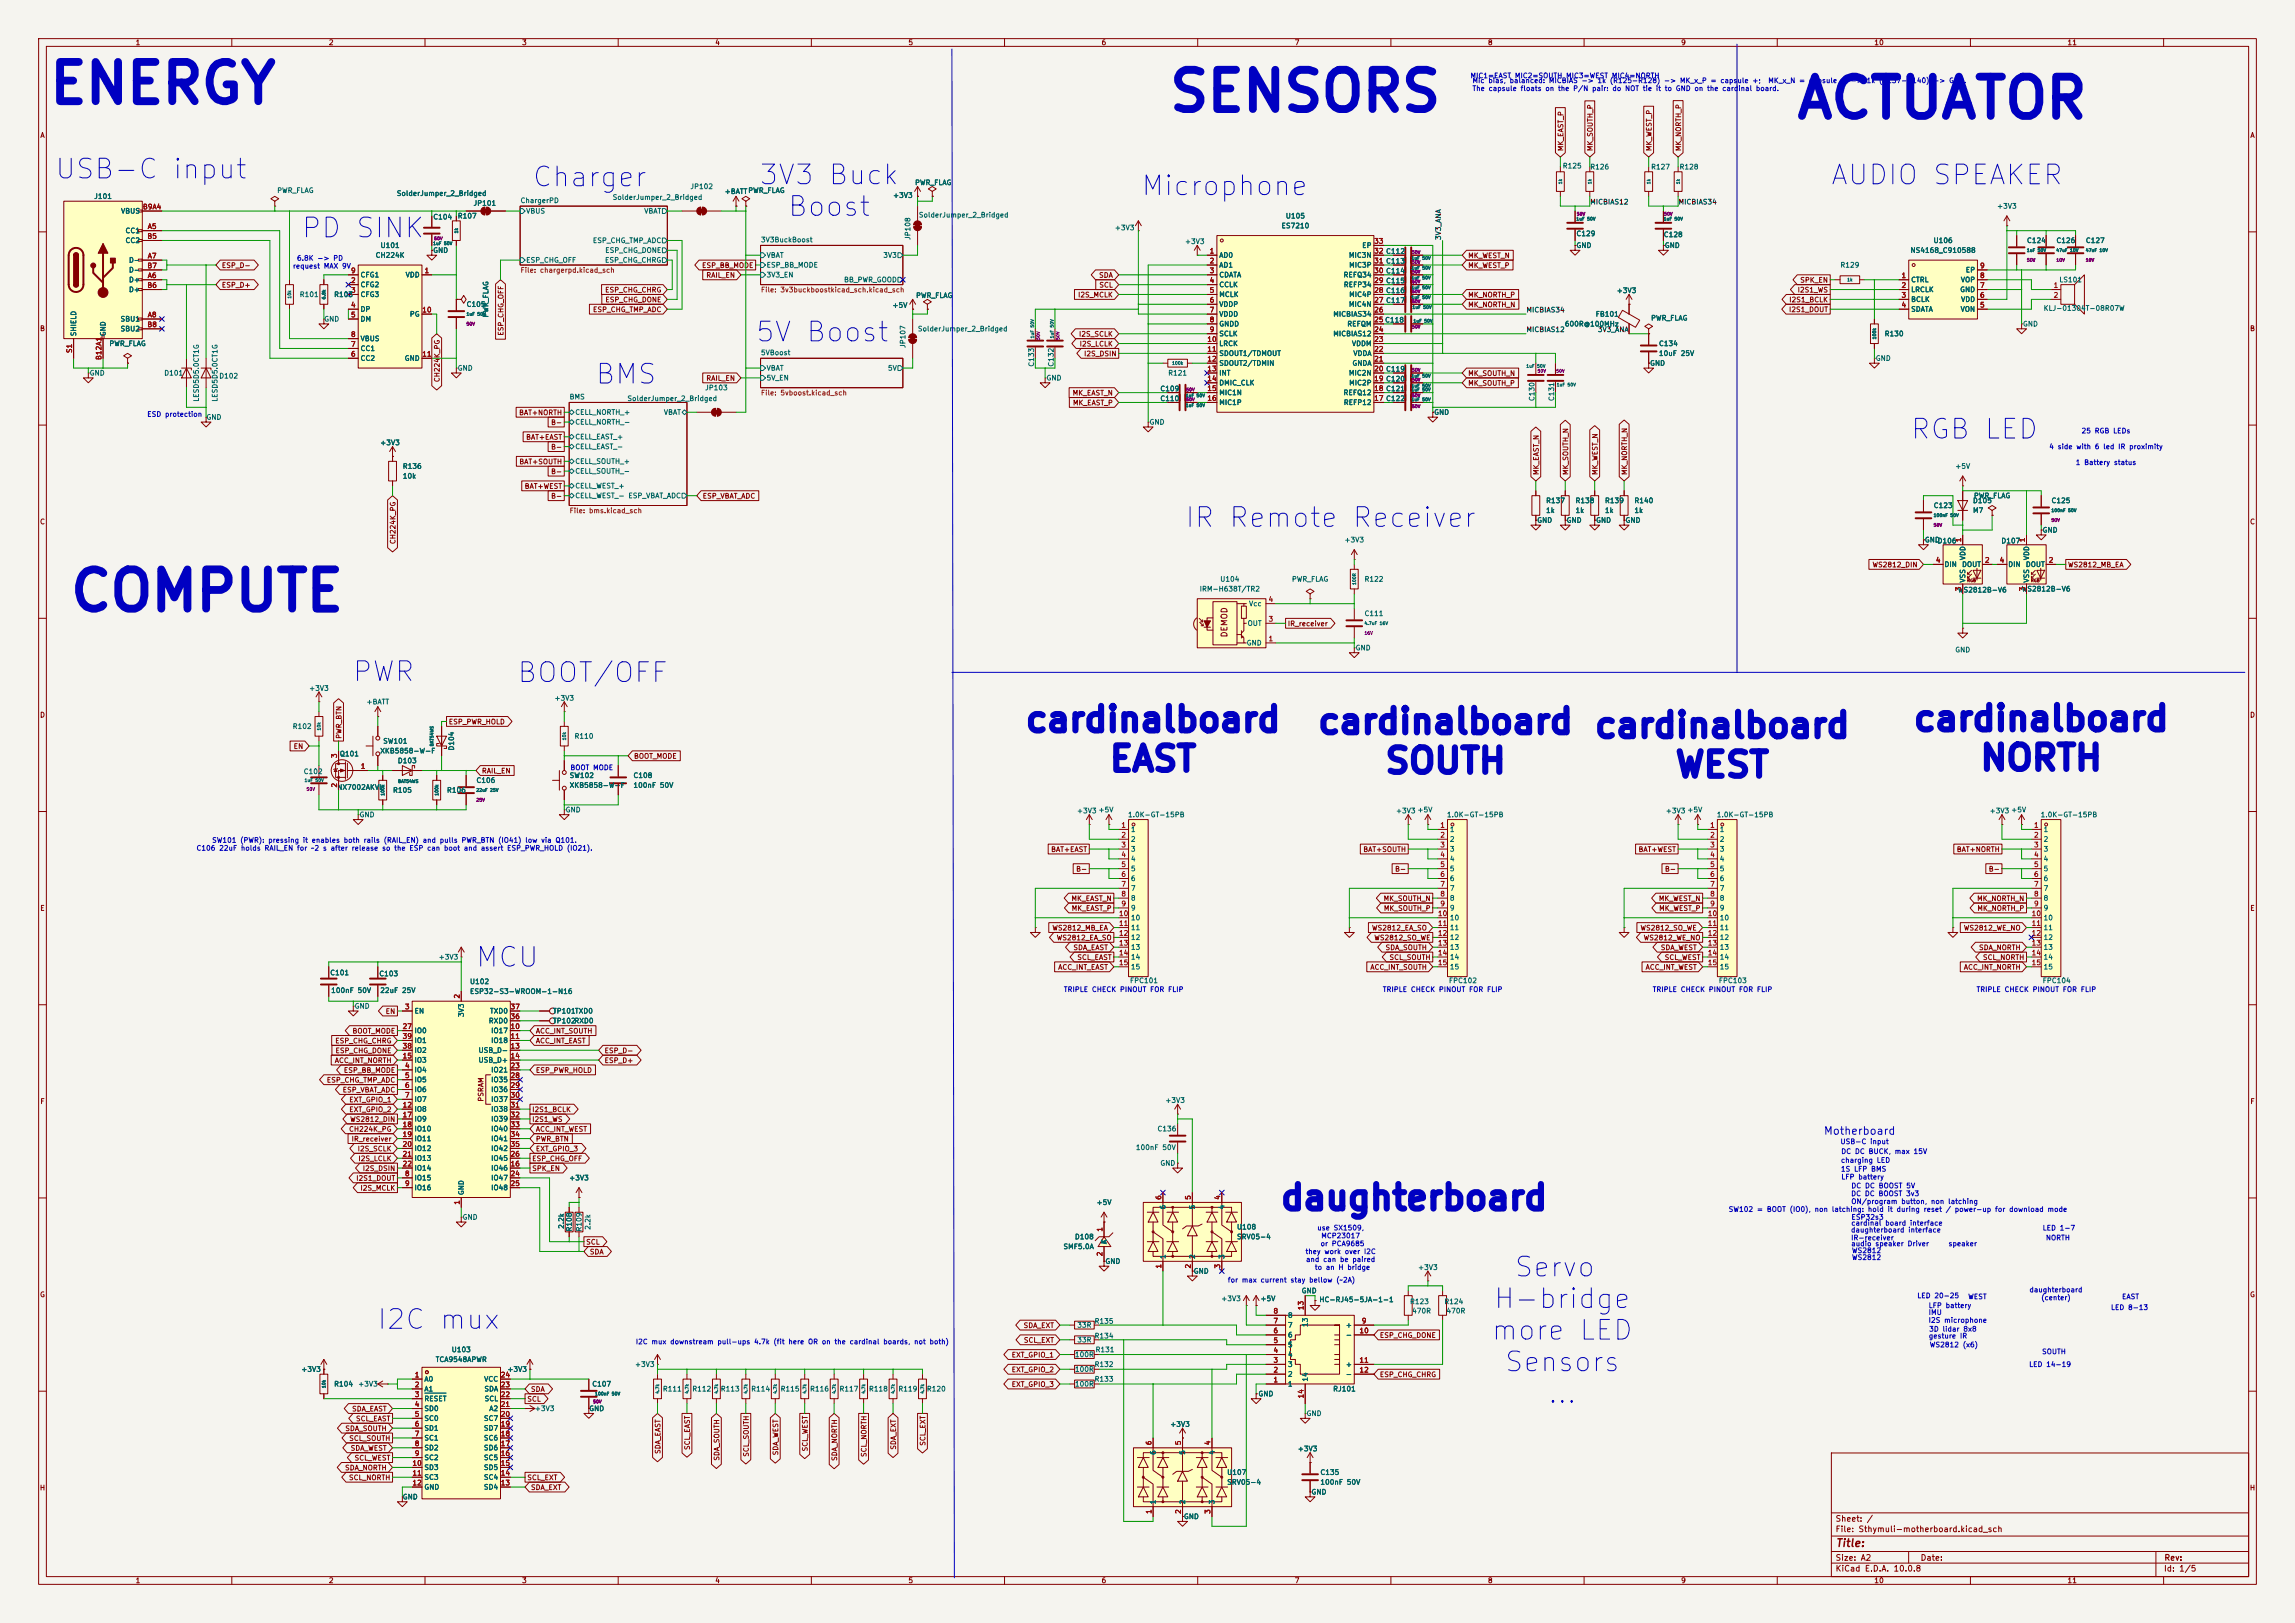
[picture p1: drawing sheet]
<svg xmlns="http://www.w3.org/2000/svg" width="594mm" height="420mm" viewBox="0 0 594 420" stroke-linecap="round" stroke-linejoin="round" font-family="sans-serif">
<defs><g id="words">
<g font-size="10.2" fill="#0000c2">
<text x="12.1" y="29.3">ENERGY</text>
<text x="302" y="31.3">SENSORS</text>
<text x="464.4" y="33.1">ACTUATOR</text>
<text x="17.5" y="160.6">COMPUTE</text>
</g>
<g font-size="6.3" fill="#0000c2">
<text x="265" y="190.9">cardinalboard</text>
<text x="340.7" y="191.4">cardinalboard cardinalboard</text>
<text x="494.9" y="190.7">cardinalboard</text>
<text x="286.8" y="201.2">EAST</text>
<text x="358.1" y="201.7">SOUTH</text>
<text x="433.2" y="202.7">WEST</text>
<text x="512.1" y="200.9">NORTH</text>
<text x="331.1" y="314.7">daughterboard</text>
</g>
<g font-size="5.1" fill="#0000c2">
<text x="13.8" y="47.6">USB-C input</text>
<text x="137.4" y="49.6">Charger</text>
<text x="196.1" y="49.1">3V3 Buck</text>
<text x="295" y="51.9">Microphone</text>
<text x="473.4" y="49.1">AUDIO SPEAKER</text>
<text x="203.5" y="57.2">Boost</text>
<text x="77.6" y="62.8">PD SINK</text>
<text x="195.2" y="89.7">5V Boost</text>
<text x="153.7" y="100.7">BMS</text>
<text x="494.1" y="114.9">RGB LED</text>
<text x="306.3" y="137.7">IR Remote Receiver</text>
<text x="90.8" y="177.6">PWR</text>
<text x="133.4" y="177.9">BOOT/OFF</text>
<text x="122.7" y="251.5">MCU</text>
<text x="391.5" y="331.7">Servo</text>
<text x="386.2" y="339.9">H-bridge</text>
<text x="97.2" y="345.3">I2C mux</text>
<text x="385.6" y="348.1">more LED</text>
<text x="389" y="356.2">Sensors</text>
<text x="400.2" y="364.4">...</text>
</g>
<text font-size="2" fill="#0000c2" x="471.9" y="294.1">Motherboard</text>
<text font-size="2" fill="#840000" x="475" y="400.8">Title:</text>
<g font-size="1.5" fill="#840000">
<text x="318" y="165.1" transform="rotate(-90 318 165.1)">DEMOD</text>
<text x="475" y="394.1">Sheet: /</text>
<text x="475" y="396.8">File: Sthymuli-motherboard.kicad_sch</text>
<text x="475" y="407">KiCad E.D.A. 10.0.8</text>
<text x="475" y="404.2">Size: A2</text>
<text x="497" y="404.2">Date:</text>
<text x="560" y="407">Id: 1/5</text>
<text x="560.1" y="404.2">Rev:</text>
</g>
<g font-size="1.3" fill="#840000">
<text x="35" y="12">1</text>
<text x="85" y="12">2</text>
<text x="135" y="12">3</text>
<text x="185" y="12">4</text>
<text x="235" y="12">5</text>
<text x="285" y="12">6</text>
<text x="335" y="12">7</text>
<text x="385" y="12">8</text>
<text x="435" y="12">9</text>
<text x="485" y="12">10</text>
<text x="535" y="12">11</text>
<text x="10.3" y="36">A</text>
<text x="582.3" y="36">A</text>
<text x="404.9" y="39.2" transform="rotate(-90 404.9 39.2)">MK_EAST_P</text>
<text x="412.5" y="39.2" transform="rotate(-90 412.5 39.2)">MK_SOUTH_P</text>
<text x="427.8" y="39.2" transform="rotate(-90 427.8 39.2)">MK_WEST_P</text>
<text x="435.4" y="39.2" transform="rotate(-90 435.4 39.2)">MK_NORTH_P</text>
<text x="57.3" y="69.6">ESP_D-</text>
<text x="181.6" y="69.6">ESP_BB_MODE</text>
<text x="379.9" y="67.1">MK_WEST_N</text>
<text x="379.9" y="69.6">MK_WEST_P</text>
<text x="57.3" y="74.7">ESP_D+</text>
<text x="156.5" y="76">ESP_CHG_CHRG</text>
<text x="182.7" y="72.2">RAIL_EN</text>
<text x="278.9" y="77.3">I2S_MCLK</text>
<text x="284.3" y="72.2">SDA</text>
<text x="284.4" y="74.7">SCL</text>
<text x="379.9" y="77.3">MK_NORTH_P</text>
<text x="465.1" y="76">I2S1_WS</text>
<text x="465.8" y="73.4">SPK_EN</text>
<text x="153.3" y="81.1">ESP_CHG_TMP_ADC</text>
<text x="156.5" y="78.5">ESP_CHG_DONE</text>
<text x="379.9" y="79.8">MK_NORTH_N</text>
<text x="462.9" y="81.1">I2S1_DOUT</text>
<text x="463" y="78.5">I2S1_BCLK</text>
<text x="10.2" y="86">B</text>
<text x="130.6" y="87" transform="rotate(-90 130.6 87)">ESP_CHG_OFF</text>
<text x="279.1" y="87.4">I2S_SCLK</text>
<text x="279.3" y="90">I2S_LCLK</text>
<text x="582.2" y="86">B</text>
<text x="280.5" y="92.5">I2S_DSIN</text>
<text x="114.1" y="99" transform="rotate(-90 114.1 99)">CH224K_PG</text>
<text x="182.7" y="98.8">RAIL_EN</text>
<text x="379.9" y="100.1">MK_SOUTH_P</text>
<text x="379.9" y="97.6">MK_SOUTH_N</text>
<text x="134.2" y="107.7">BAT+NORTH</text>
<text x="277.5" y="102.7">MK_EAST_N</text>
<text x="277.6" y="105.2">MK_EAST_P</text>
<text x="142.5" y="110.3">B-</text>
<text x="136" y="114.1">BAT+EAST</text>
<text x="142.5" y="116.6">B-</text>
<text x="134.3" y="120.4">BAT+SOUTH</text>
<text x="142.5" y="123">B-</text>
<text x="398.6" y="123.1" transform="rotate(-90 398.6 123.1)">MK_EAST_N</text>
<text x="406.2" y="123.1" transform="rotate(-90 406.2 123.1)">MK_SOUTH_N</text>
<text x="413.8" y="123.1" transform="rotate(-90 413.8 123.1)">MK_WEST_N</text>
<text x="421.4" y="123.1" transform="rotate(-90 421.4 123.1)">MK_NORTH_N</text>
<text x="135.7" y="126.8">BAT+WEST</text>
<text x="142.5" y="129.3">B-</text>
<text x="181.7" y="129.3">ESP_VBAT_ADC</text>
<text x="10.2" y="136">C</text>
<text x="582.2" y="136">C</text>
<text x="102.7" y="140.9" transform="rotate(-90 102.7 140.9)">CH224K_PG</text>
<text x="484.5" y="147.1">WS2812_DIN</text>
<text x="535.1" y="147.1">WS2812_MB_EA</text>
<text x="333.2" y="162.3">IR_receiver</text>
<text x="10.2" y="186">D</text>
<text x="582.2" y="186">D</text>
<text x="88.7" y="191.3" transform="rotate(-90 88.7 191.3)">PWR_BTN</text>
<text x="116" y="187.7">ESP_PWR_HOLD</text>
<text x="75.9" y="194.1">EN</text>
<text x="164" y="196.6">BOOT_MODE</text>
<text x="124.6" y="200.4">RAIL_EN</text>
<text x="271.9" y="220.8">BAT+EAST</text>
<text x="352.7" y="220.8">BAT+SOUTH</text>
<text x="424" y="220.8">BAT+WEST</text>
<text x="506.3" y="220.8">BAT+NORTH</text>
<text x="278.4" y="225.8">B-</text>
<text x="360.9" y="225.8">B-</text>
<text x="430.8" y="225.8">B-</text>
<text x="514.6" y="225.8">B-</text>
<text x="277.2" y="233.5">MK_EAST_N</text>
<text x="358" y="233.5">MK_SOUTH_N</text>
<text x="429.2" y="233.5">MK_WEST_N</text>
<text x="511.6" y="233.5">MK_NORTH_N</text>
<text x="10.3" y="236">E</text>
<text x="277.2" y="236">MK_EAST_P</text>
<text x="358" y="236">MK_SOUTH_P</text>
<text x="429.3" y="236">MK_WEST_P</text>
<text x="511.7" y="236">MK_NORTH_P</text>
<text x="582.3" y="236">E</text>
<text x="272.2" y="241.1">WS2812_MB_EA</text>
<text x="273.4" y="243.6">WS2812_EA_SO</text>
<text x="355" y="241.1">WS2812_EA_SO</text>
<text x="355.6" y="243.6">WS2812_SO_WE</text>
<text x="424.5" y="241.1">WS2812_SO_WE</text>
<text x="425.3" y="243.6">WS2812_WE_NO</text>
<text x="508.2" y="241.1">WS2812_WE_NO</text>
<text x="273.8" y="251.2">ACC_INT_EAST</text>
<text x="277.7" y="246.2">SDA_EAST</text>
<text x="278.7" y="248.7">SCL_EAST</text>
<text x="354.5" y="251.2">ACC_INT_SOUTH</text>
<text x="358.5" y="246.2">SDA_SOUTH</text>
<text x="359.5" y="248.7">SCL_SOUTH</text>
<text x="425.8" y="251.2">ACC_INT_WEST</text>
<text x="429.7" y="246.2">SDA_WEST</text>
<text x="430.7" y="248.7">SCL_WEST</text>
<text x="508.2" y="251.2">ACC_INT_NORTH</text>
<text x="512.1" y="246.2">SDA_NORTH</text>
<text x="513.1" y="248.7">SCL_NORTH</text>
<text x="99.7" y="262.7">EN</text>
<text x="91.1" y="267.8">BOOT_MODE</text>
<text x="138.6" y="267.8">ACC_INT_SOUTH</text>
<text x="86.5" y="275.4">ACC_INT_NORTH</text>
<text x="86.6" y="270.3">ESP_CHG_CHRG</text>
<text x="86.7" y="272.8">ESP_CHG_DONE</text>
<text x="138.6" y="270.3">ACC_INT_EAST</text>
<text x="156.3" y="275.4">ESP_D+</text>
<text x="156.3" y="272.8">ESP_D-</text>
<text x="84.4" y="280.5">ESP_CHG_TMP_ADC</text>
<text x="88.9" y="277.9">ESP_BB_MODE</text>
<text x="138.6" y="277.9">ESP_PWR_HOLD</text>
<text x="10.3" y="286">F</text>
<text x="88.6" y="283">ESP_VBAT_ADC</text>
<text x="90.3" y="285.5">EXT_GPIO_1</text>
<text x="125.4" y="285.2" transform="rotate(-90 125.4 285.2)">PSRAM</text>
<text x="582.3" y="286">F</text>
<text x="90.2" y="293.2">CH224K_PG</text>
<text x="90.3" y="288.1">EXT_GPIO_2</text>
<text x="90.5" y="290.6">WS2812_DIN</text>
<text x="137.6" y="290.6">I2S1_WS</text>
<text x="137.6" y="288.1">I2S1_BCLK</text>
<text x="138.6" y="293.2">ACC_INT_WEST</text>
<text x="90.9" y="295.7">IR_receiver</text>
<text x="92.4" y="298.2">I2S_SCLK</text>
<text x="138.6" y="295.7">PWR_BTN</text>
<text x="138.6" y="298.2">EXT_GPIO_3</text>
<text x="92.1" y="305.9">I2S1_DOUT</text>
<text x="92.6" y="300.8">I2S_LCLK</text>
<text x="93.8" y="303.3">I2S_DSIN</text>
<text x="137.6" y="303.3">SPK_EN</text>
<text x="137.6" y="300.8">ESP_CHG_OFF</text>
<text x="93.2" y="308.4">I2S_MCLK</text>
<text x="151.6" y="322.4">SCL</text>
<text x="152.5" y="324.9">SDA</text>
<text x="10.2" y="336">G</text>
<text x="582.2" y="336">G</text>
<text x="264.8" y="344">SDA_EXT</text>
<text x="264.9" y="347.8">SCL_EXT</text>
<text x="357" y="346.5">ESP_CHG_DONE</text>
<text x="261.7" y="351.6">EXT_GPIO_1</text>
<text x="261.7" y="359.2">EXT_GPIO_3</text>
<text x="261.7" y="355.4">EXT_GPIO_2</text>
<text x="357" y="356.7">ESP_CHG_CHRG</text>
<text x="91" y="365.5">SDA_EAST</text>
<text x="136.3" y="363">SCL</text>
<text x="137.3" y="360.5">SDA</text>
<text x="89.2" y="370.6">SDA_SOUTH</text>
<text x="92" y="368.1">SCL_EAST</text>
<text x="90.3" y="373.2">SCL_SOUTH</text>
<text x="90.6" y="375.7">SDA_WEST</text>
<text x="171.2" y="376.4" transform="rotate(-90 171.2 376.4)">SDA_EAST</text>
<text x="178.9" y="375.4" transform="rotate(-90 178.9 375.4)">SCL_EAST</text>
<text x="194.1" y="377.1" transform="rotate(-90 194.1 377.1)">SCL_SOUTH</text>
<text x="201.7" y="376.7" transform="rotate(-90 201.7 376.7)">SDA_WEST</text>
<text x="209.3" y="375.7" transform="rotate(-90 209.3 375.7)">SCL_WEST</text>
<text x="224.6" y="377.2" transform="rotate(-90 224.6 377.2)">SCL_NORTH</text>
<text x="232.2" y="375.3" transform="rotate(-90 232.2 375.3)">SDA_EXT</text>
<text x="239.8" y="374.3" transform="rotate(-90 239.8 374.3)">SCL_EXT</text>
<text x="89.2" y="380.8">SDA_NORTH</text>
<text x="90.2" y="383.3">SCL_NORTH</text>
<text x="91.6" y="378.2">SCL_WEST</text>
<text x="136.3" y="383.3">SCL_EXT</text>
<text x="186.5" y="378.1" transform="rotate(-90 186.5 378.1)">SDA_SOUTH</text>
<text x="217" y="378.2" transform="rotate(-90 217 378.2)">SDA_NORTH</text>
<text x="10.2" y="386">H</text>
<text x="137.3" y="385.9">SDA_EXT</text>
<text x="582.2" y="386">H</text>
<text x="35" y="410">1</text>
<text x="85" y="410">2</text>
<text x="135" y="410">3</text>
<text x="185" y="410">4</text>
<text x="235" y="410">5</text>
<text x="285" y="410">6</text>
<text x="335" y="410">7</text>
<text x="385" y="410">8</text>
<text x="435" y="410">9</text>
<text x="485" y="410">10</text>
<text x="535" y="410">11</text>
</g>
<g font-size="1.3" fill="#0000c2">
<text x="380.5" y="20.5">MIC1=EAST MIC2=SOUTH MIC3=WEST MIC4=NORTH</text>
<text x="381" y="21.8">Mic bias, balanced: MICBIAS -&gt; 1k (R125-R128) -&gt; MK_x_P = capsule +;</text>
<text x="381" y="23.8">The capsule floats on the P/N pair: do NOT tie it to GND on the cardinal board.</text>
<text x="457.5" y="21.8">MK_x_N = capsule - -&gt; 1k (R137-R140) -&gt; GND.</text>
<text x="75.7" y="69.8">request MAX 9V</text>
<text x="76.7" y="67.8">6.8K -&gt; PD</text>
<text x="38" y="108.2">ESD protection</text>
<text x="538.6" y="112.4">25 RGB LEDs</text>
<text x="530.3" y="116.5">4 side with 6 led IR proximity</text>
<text x="537.1" y="120.6">1 Battery status</text>
<text x="147.5" y="199.6">BOOT MODE</text>
<text x="50.7" y="220.4">C106 22uF holds RAIL_EN for ~2 s after release so the ESP can boot and assert ESP_PWR_HOLD (IO21).</text>
<text x="54.8" y="218.4">SW101 (PWR): pressing it enables both rails (RAIL_EN) and pulls PWR_BTN (IO41) low via Q101.</text>
<text x="275.2" y="257">TRIPLE CHECK PINOUT FOR FLIP</text>
<text x="357.8" y="257">TRIPLE CHECK PINOUT FOR FLIP</text>
<text x="427.6" y="257">TRIPLE CHECK PINOUT FOR FLIP</text>
<text x="511.4" y="257">TRIPLE CHECK PINOUT FOR FLIP</text>
<text x="476.2" y="296.4">USB-C input</text>
<text x="476.4" y="298.9">DC DC BUCK, max 15V</text>
<text x="476.3" y="303.5">1S LFP BMS</text>
<text x="476.4" y="301.2">charging LED</text>
<text x="476.4" y="305.5">LFP battery</text>
<text x="479" y="309.8">DC DC BOOST 3v3</text>
<text x="479" y="311.9">ON/program button, non latching</text>
<text x="479" y="307.8">DC DC BOOST 5V</text>
<text x="447.3" y="313.9">SW102 = BOOT (IO0), non latching: hold it during reset / power-up for download mode</text>
<text x="479" y="317.5">cardinal board interface</text>
<text x="479.1" y="315.9">ESP32s3</text>
<text x="340.8" y="318.7">use SX1509,</text>
<text x="341.7" y="322.8">or PCA9685</text>
<text x="341.8" y="320.7">MCP23017</text>
<text x="479" y="319.2">daughterboard interface</text>
<text x="479" y="321.3">IR-receiver</text>
<text x="479" y="322.8">audio speaker Driver</text>
<text x="504.2" y="322.8">speaker</text>
<text x="528.6" y="318.7">LED 1-7</text>
<text x="529.4" y="321.3">NORTH</text>
<text x="337.8" y="324.8">they work over I2C</text>
<text x="337.9" y="326.9">and can be paired</text>
<text x="340.2" y="328.9">to an H bridge</text>
<text x="479.2" y="326.3">WS2812</text>
<text x="479.2" y="324.6">WS2812</text>
<text x="317.7" y="332.2">for max current stay bellow (~2A)</text>
<text x="525.1" y="334.7">daughterboard</text>
<text x="496.1" y="336.2">LED 20-25</text>
<text x="499.1" y="340.6">IMU</text>
<text x="499.1" y="338.8">LFP battery</text>
<text x="509.3" y="336.5">WEST</text>
<text x="528.2" y="336.8">(center)</text>
<text x="546.2" y="339.3">LED 8-13</text>
<text x="549.1" y="336.5">EAST</text>
<text x="499" y="342.6">I2S microphone</text>
<text x="499.1" y="346.7">gesture IR</text>
<text x="499.2" y="344.9">3D lidar 8x8</text>
<text x="164.4" y="348.2">I2C mux downstream pull-ups 4.7k (fit here OR on the cardinal boards, not both)</text>
<text x="499.3" y="349">WS2812 (x6)</text>
<text x="528.4" y="350.7">SOUTH</text>
<text x="525.1" y="354">LED 14-19</text>
</g>
<g font-size="1.3" fill="#006464">
<text x="404.4" y="43.9">R125</text>
<text x="411.5" y="44.1">R126</text>
<text x="427.2" y="44.1">R127</text>
<text x="434.6" y="44.1">R128</text>
<text x="24.2" y="51.8">J101</text>
<text x="71.6" y="50.2">PWR_FLAG</text>
<text x="102.6" y="51">SolderJumper_2_Bridged</text>
<text x="122.4" y="53.5">JP101</text>
<text x="134.6" y="52.8">ChargerPD</text>
<text x="158.4" y="52">SolderJumper_2_Bridged</text>
<text x="178.5" y="49.2">JP102</text>
<text x="187.4" y="50.5">+BATTPWR_FLAG</text>
<text x="231" y="51.5">+3V3</text>
<text x="236.7" y="48.2">PWR_FLAG</text>
<text x="31.2" y="55.6">VBUS</text>
<text x="112" y="57.1">C104</text>
<text x="118.3" y="56.8">R107</text>
<text x="136.1" y="55.6">VBUS</text>
<text x="166.6" y="55.6">VBAT</text>
<text x="237.7" y="56.6">SolderJumper_2_Bridged</text>
<text x="288.4" y="59.9">+3V3</text>
<text x="331.6" y="59.4">ES7210</text>
<text x="332.7" y="56.8">U105</text>
<text x="516.8" y="54.3">+3V3</text>
<text x="32.3" y="60.7">CC1</text>
<text x="32.3" y="63.2">CC2</text>
<text x="98.4" y="64.5">U101</text>
<text x="112" y="65.7">GND</text>
<text x="153.3" y="63.2">ESP_CHG_TMP_ADC</text>
<text x="156.5" y="65.7">ESP_CHG_DONE</text>
<text x="196.8" y="63">3V3BuckBoost</text>
<text x="235.9" y="62.2" transform="rotate(-90 235.9 62.2)">JP108</text>
<text x="306.6" y="63.4">+3V3</text>
<text x="352.4" y="64.5">EP</text>
<text x="407.9" y="61.4">C129</text>
<text x="407.9" y="64.5">GND</text>
<text x="430.5" y="61.7">C128</text>
<text x="430.8" y="64.5">GND</text>
<text x="494.4" y="65.7">NS4168_C910588</text>
<text x="500.3" y="63.2">U106</text>
<text x="524.5" y="63.2">C124</text>
<text x="532.1" y="63.2">C126</text>
<text x="539.7" y="63.2">C127</text>
<text x="33.3" y="68.3">D-</text>
<text x="33.3" y="70.8">D-</text>
<text x="97.1" y="67">CH224K</text>
<text x="136.1" y="68.3">ESP_CHG_OFF</text>
<text x="156.5" y="68.3">ESP_CHG_CHRG</text>
<text x="198.3" y="67">VBAT</text>
<text x="198.3" y="69.5">ESP_BB_MODE</text>
<text x="228.5" y="67">3V3</text>
<text x="315.4" y="67">AD0</text>
<text x="315.4" y="69.5">AD1</text>
<text x="349" y="67">MIC3N</text>
<text x="349.1" y="69.5">MIC3P</text>
<text x="476.2" y="69.5">R129</text>
<text x="508.7" y="70.8">EP</text>
<text x="33.3" y="73.4">D+</text>
<text x="33.3" y="75.9">D+</text>
<text x="77.5" y="77.2">R101</text>
<text x="86.3" y="77.2">R103</text>
<text x="93.2" y="74.6">CFG2</text>
<text x="93.2" y="77.2">CFG3</text>
<text x="93.2" y="72.1">CFG1</text>
<text x="104.9" y="72.1">VDD</text>
<text x="198.3" y="72.1">3V3_EN</text>
<text x="218.3" y="73.4">BB_PWR_GOOD</text>
<text x="237" y="77.4">PWR_FLAG</text>
<text x="315.4" y="72.1">CDATA</text>
<text x="315.4" y="74.6">CCLK</text>
<text x="315.4" y="77.2">MCLK</text>
<text x="347.6" y="72.1">REFQ34</text>
<text x="347.7" y="74.6">REFP34</text>
<text x="349.1" y="77.2">MIC4P</text>
<text x="418.3" y="76.1">+3V3</text>
<text x="494.5" y="73.4">CTRL</text>
<text x="494.5" y="75.9">LRCLK</text>
<text x="507.2" y="75.9">GND</text>
<text x="507.4" y="73.4">VOP</text>
<text x="532.9" y="73.4">LS101</text>
<text x="31.1" y="83.5">SBU1</text>
<text x="83.8" y="83.5">GND</text>
<text x="93.2" y="81">DP</text>
<text x="93.2" y="83.5">DM</text>
<text x="105.9" y="82.2">PG</text>
<text x="120.6" y="79.7">C105</text>
<text x="126.7" y="82.3" transform="rotate(-90 126.7 82.3)">PWR_FLAG</text>
<text x="230.9" y="80">+5V</text>
<text x="315.4" y="79.7">VDDP</text>
<text x="315.4" y="82.2">VDDD</text>
<text x="344.9" y="82.2">MICBIAS34</text>
<text x="349" y="79.7">MIC4N</text>
<text x="412.9" y="82.2">FB101</text>
<text x="427.2" y="83.3">PWR_FLAG</text>
<text x="494.5" y="78.4">BCLK</text>
<text x="494.5" y="81">SDATA</text>
<text x="507.3" y="81">VON</text>
<text x="507.4" y="78.4">VDD</text>
<text x="528.8" y="80.7">KLJ-01304T-08R07W</text>
<text x="20" y="87.1" transform="rotate(-90 20 87.1)">SHIELD</text>
<text x="27.6" y="87.1" transform="rotate(-90 27.6 87.1)">GND</text>
<text x="28.2" y="89.9">PWR_FLAG</text>
<text x="31.1" y="86.1">SBU2</text>
<text x="93.2" y="88.6">VBUS</text>
<text x="237.4" y="86.1">SolderJumper_2_Bridged</text>
<text x="315.4" y="84.8">GNDD</text>
<text x="315.4" y="87.3">SCLK</text>
<text x="315.4" y="89.9">LRCK</text>
<text x="344.9" y="87.3">MICBIAS12</text>
<text x="348.6" y="84.8">REFQM</text>
<text x="349.8" y="89.9">VDDM</text>
<text x="404.9" y="84.8">600R@100MHz</text>
<text x="429.2" y="89.9">C134</text>
<text x="487.7" y="87.3">R130</text>
<text x="523.5" y="84.8">GND</text>
<text x="93.2" y="93.7">CC2</text>
<text x="93.2" y="91.1">CC1</text>
<text x="104.6" y="93.7">GND</text>
<text x="196.8" y="92.2">5VBoost</text>
<text x="234.6" y="90.2" transform="rotate(-90 234.6 90.2)">JP107</text>
<text x="267.9" y="95" transform="rotate(-90 267.9 95)">C133</text>
<text x="273" y="95" transform="rotate(-90 273 95)">C132</text>
<text x="315.4" y="92.4">SDOUT1/TDMOUT</text>
<text x="315.4" y="94.9">SDOUT2/TDMIN</text>
<text x="349.9" y="94.9">GNDA</text>
<text x="350.1" y="92.4">VDDA</text>
<text x="426.9" y="94.9">GND</text>
<text x="429.2" y="92.4">10uF 25V</text>
<text x="485.4" y="93.7">GND</text>
<text x="23.1" y="97.5">GND</text>
<text x="42.4" y="97.5">D101</text>
<text x="56.6" y="98.2">D102</text>
<text x="118.3" y="96.2">GND</text>
<text x="182.4" y="101.3">JP103</text>
<text x="198.3" y="96.2">VBAT</text>
<text x="198.3" y="98.8">5V_EN</text>
<text x="229.7" y="96.2">5V</text>
<text x="270.7" y="98.8">GND</text>
<text x="300.2" y="101.5">C109</text>
<text x="302.2" y="97.5">R121</text>
<text x="315.4" y="97.5">INT</text>
<text x="315.4" y="100">DMIC_CLK</text>
<text x="349" y="97.5">MIC2N</text>
<text x="349.1" y="100">MIC2P</text>
<text x="51.8" y="104.1" transform="rotate(-90 51.8 104.1)">LESD5D5.0CT1G</text>
<text x="56.6" y="104.1" transform="rotate(-90 56.6 104.1)">LESD5D5.0CT1G</text>
<text x="147.3" y="103.6">BMS</text>
<text x="148.8" y="107.6">CELL_NORTH_+</text>
<text x="162.3" y="104.1">SolderJumper_2_Bridged</text>
<text x="171.7" y="107.6">VBAT</text>
<text x="300.2" y="104.1">C110</text>
<text x="315.4" y="102.6">MIC1N</text>
<text x="315.4" y="105.1">MIC1P</text>
<text x="347.6" y="102.6">REFQ12</text>
<text x="347.7" y="105.1">REFP12</text>
<text x="371.1" y="107.6">GND</text>
<text x="397.5" y="103.9" transform="rotate(-90 397.5 103.9)">C130</text>
<text x="402.5" y="103.9" transform="rotate(-90 402.5 103.9)">C131</text>
<text x="53.3" y="108.9">GND</text>
<text x="148.8" y="114">CELL_EAST_+</text>
<text x="148.8" y="110.2">CELL_NORTH_-</text>
<text x="297.4" y="110.2">GND</text>
<text x="98.3" y="115.5">+3V3</text>
<text x="148.8" y="116.5">CELL_EAST_-</text>
<text x="104.1" y="121.6">R136</text>
<text x="104.1" y="124.2">10k</text>
<text x="148.8" y="122.9">CELL_SOUTH_-</text>
<text x="148.8" y="120.3">CELL_SOUTH_+</text>
<text x="505.9" y="121.6">+5V</text>
<text x="148.8" y="129.2">CELL_WEST_- ESP_VBAT_ADC</text>
<text x="148.8" y="126.7">CELL_WEST_+</text>
<text x="400" y="130.5">R137</text>
<text x="407.7" y="130.5">R138</text>
<text x="415.3" y="130.5">R139</text>
<text x="422.9" y="130.5">R140</text>
<text x="500.4" y="131.8">C123</text>
<text x="510.5" y="130.5">D105</text>
<text x="510.8" y="129.2">PWR_FLAG</text>
<text x="530.8" y="130.5">C125</text>
<text x="397.7" y="135.6">GND</text>
<text x="400" y="133">1k</text>
<text x="405.4" y="135.6">GND</text>
<text x="407.7" y="133">1k</text>
<text x="413" y="135.6">GND</text>
<text x="415.3" y="133">1k</text>
<text x="420.6" y="135.6">GND</text>
<text x="422.9" y="133">1k</text>
<text x="510.5" y="133">M7</text>
<text x="347.9" y="140.7">+3V3</text>
<text x="498.1" y="140.7">GND</text>
<text x="501.4" y="140.9">D106</text>
<text x="517.9" y="140.9">D107</text>
<text x="528.5" y="138.1">GND</text>
<text x="503.1" y="147">DIN</text>
<text x="507.7" y="147">DOUT</text>
<text x="509" y="145.1" transform="rotate(-90 509 145.1)">VDD</text>
<text x="519.7" y="147">DIN</text>
<text x="524.2" y="147">DOUT</text>
<text x="525.5" y="145.1" transform="rotate(-90 525.5 145.1)">VDD</text>
<text x="310.4" y="153.4">IRM-H638T/TR2</text>
<text x="315.7" y="150.8">U104</text>
<text x="334.2" y="150.8">PWR_FLAG</text>
<text x="353" y="150.8">R122</text>
<text x="506.6" y="153.6">WS2812B-V6</text>
<text x="509" y="150.9" transform="rotate(-90 509 150.9)">VSS</text>
<text x="523.1" y="153.4">WS2812B-V6</text>
<text x="525.5" y="150.9" transform="rotate(-90 525.5 150.9)">VSS</text>
<text x="323.2" y="157.2">Vcc</text>
<text x="353" y="159.7">C111</text>
<text x="322.5" y="167.3">GND</text>
<text x="322.8" y="162.3">OUT</text>
<text x="350.7" y="168.6">GND</text>
<text x="505.9" y="169.1">GND</text>
<text x="79.9" y="179.1">+3V3</text>
<text x="94.7" y="182.6">+BATT</text>
<text x="143.4" y="181.6">+3V3</text>
<text x="75.6" y="188.9">R102</text>
<text x="148.6" y="191.5">R110</text>
<text x="87.8" y="196">Q101</text>
<text x="98.3" y="195.3">XKB5858-W-F</text>
<text x="99" y="192.7">SW101</text>
<text x="102.8" y="197.8">D103</text>
<text x="117.8" y="194.3" transform="rotate(-90 117.8 194.3)">D104</text>
<text x="78.5" y="200.6">C102</text>
<text x="123.2" y="202.9">C106</text>
<text x="147.3" y="201.6">SW102</text>
<text x="163.8" y="201.6">C108</text>
<text x="87.2" y="204.7">NX7002AKVL</text>
<text x="101.6" y="205.4">R105</text>
<text x="115.6" y="205.4">R106</text>
<text x="147.3" y="204.2">XKB5858-W-F</text>
<text x="163.8" y="204.2">100nF 50V</text>
<text x="92.9" y="211.8">GND</text>
<text x="146.3" y="210.5">GND</text>
<text x="278.6" y="210.8">+3V3 +5V</text>
<text x="291.8" y="211.8">1.0K-GT-15PB</text>
<text x="292.6" y="215.6">1</text>
<text x="361.2" y="210.8">+3V3 +5V</text>
<text x="374.4" y="211.8">1.0K-GT-15PB</text>
<text x="375.1" y="215.6">1</text>
<text x="431" y="210.8">+3V3 +5V</text>
<text x="444.2" y="211.8">1.0K-GT-15PB</text>
<text x="445" y="215.6">1</text>
<text x="514.8" y="210.8">+3V3 +5V</text>
<text x="528.1" y="211.8">1.0K-GT-15PB</text>
<text x="528.8" y="215.6">1</text>
<text x="292.6" y="218.1">2</text>
<text x="292.6" y="220.7">3</text>
<text x="375.1" y="218.1">2</text>
<text x="375.1" y="220.7">3</text>
<text x="445" y="218.1">2</text>
<text x="445" y="220.7">3</text>
<text x="528.8" y="218.1">2</text>
<text x="528.8" y="220.7">3</text>
<text x="292.6" y="223.2">4</text>
<text x="292.6" y="225.8">5</text>
<text x="375.1" y="223.2">4</text>
<text x="375.1" y="225.8">5</text>
<text x="445" y="223.2">4</text>
<text x="445" y="225.8">5</text>
<text x="528.8" y="223.2">4</text>
<text x="528.8" y="225.8">5</text>
<text x="292.6" y="228.3">6</text>
<text x="292.6" y="230.8">7</text>
<text x="292.6" y="233.4">8</text>
<text x="375.1" y="228.3">6</text>
<text x="375.1" y="230.8">7</text>
<text x="375.1" y="233.4">8</text>
<text x="445" y="228.3">6</text>
<text x="445" y="230.8">7</text>
<text x="445" y="233.4">8</text>
<text x="528.8" y="228.3">6</text>
<text x="528.8" y="230.8">7</text>
<text x="528.8" y="233.4">8</text>
<text x="292.6" y="235.9">9</text>
<text x="292.6" y="238.5">10</text>
<text x="375.1" y="235.9">9</text>
<text x="375.1" y="238.5">10</text>
<text x="445" y="235.9">9</text>
<text x="445" y="238.5">10</text>
<text x="528.8" y="235.9">9</text>
<text x="528.8" y="238.5">10</text>
<text x="292.6" y="241">11</text>
<text x="292.6" y="243.5">12</text>
<text x="375.1" y="241">11</text>
<text x="375.1" y="243.5">12</text>
<text x="445" y="241">11</text>
<text x="445" y="243.5">12</text>
<text x="528.8" y="241">11</text>
<text x="528.8" y="243.5">12</text>
<text x="113.4" y="248.6">+3V3</text>
<text x="292.6" y="246.1">13</text>
<text x="292.6" y="248.6">14</text>
<text x="292.6" y="251.2">15</text>
<text x="375.1" y="246.1">13</text>
<text x="375.1" y="248.6">14</text>
<text x="375.1" y="251.2">15</text>
<text x="445" y="246.1">13</text>
<text x="445" y="248.6">14</text>
<text x="445" y="251.2">15</text>
<text x="528.8" y="246.1">13</text>
<text x="528.8" y="248.6">14</text>
<text x="528.8" y="251.2">15</text>
<text x="85.3" y="252.7">C101</text>
<text x="85.6" y="257.2">100nF 50V</text>
<text x="98" y="252.9">C103</text>
<text x="98.3" y="257.2">22uF 25V</text>
<text x="121.5" y="255">U102</text>
<text x="121.5" y="257.5">ESP32-S3-WROOM-1-N16</text>
<text x="292.3" y="254.7">FPC101</text>
<text x="374.9" y="254.7">FPC102</text>
<text x="444.7" y="254.7">FPC103</text>
<text x="528.6" y="254.7">FPC104</text>
<text x="91.7" y="261.3">GND</text>
<text x="107.2" y="262.6">EN</text>
<text x="120.3" y="263.3" transform="rotate(-90 120.3 263.3)">3V3</text>
<text x="126.7" y="262.6">TXD0</text>
<text x="143" y="262.6">TP101TXD0</text>
<text x="107.2" y="267.7">IO0</text>
<text x="126.4" y="265.1">RXD0</text>
<text x="127" y="267.7">IO17</text>
<text x="143" y="265.1">TP102RXD0</text>
<text x="107.2" y="275.3">IO3</text>
<text x="107.2" y="272.7">IO2</text>
<text x="107.2" y="270.2">IO1</text>
<text x="123.7" y="272.7">USB_D-</text>
<text x="123.7" y="275.3">USB_D+</text>
<text x="127" y="270.2">IO18</text>
<text x="107.2" y="277.8">IO4</text>
<text x="107.2" y="280.4">IO5</text>
<text x="127" y="277.8">IO21</text>
<text x="127" y="280.4">IO35</text>
<text x="107.2" y="282.9">IO6</text>
<text x="107.2" y="285.4">IO7</text>
<text x="107.2" y="288">IO8</text>
<text x="127" y="282.9">IO36</text>
<text x="127" y="285.4">IO37</text>
<text x="127" y="288">IO38</text>
<text x="301.5" y="285.7">+3V3</text>
<text x="107.2" y="290.5">IO9</text>
<text x="107.2" y="293.1">IO10</text>
<text x="127" y="290.5">IO39</text>
<text x="127" y="293.1">IO40</text>
<text x="299.5" y="293.1">C136</text>
<text x="107.2" y="295.6">IO11</text>
<text x="107.2" y="298.1">IO12</text>
<text x="127" y="295.6">IO41</text>
<text x="127" y="298.1">IO42</text>
<text x="293.9" y="297.9">100nF 50V</text>
<text x="107.2" y="305.8">IO15</text>
<text x="107.2" y="300.7">IO13</text>
<text x="107.2" y="303.2">IO14</text>
<text x="127" y="303.2">IO46</text>
<text x="127" y="305.8">IO47</text>
<text x="127" y="300.7">IO45</text>
<text x="147.2" y="305.8">+3V3</text>
<text x="300.2" y="302">GND</text>
<text x="107.2" y="308.3">IO16</text>
<text x="120.3" y="309.4" transform="rotate(-90 120.3 309.4)">GND</text>
<text x="127" y="308.3">IO48</text>
<text x="119.6" y="315.9">GND</text>
<text x="283.7" y="312.1">+5V</text>
<text x="302" y="313.1" transform="rotate(-90 302 313.1)">6</text>
<text x="309.6" y="313.1" transform="rotate(-90 309.6 313.1)">5</text>
<text x="317.2" y="313.1" transform="rotate(-90 317.2 313.1)">4</text>
<text x="146.3" y="318.1" transform="rotate(-90 146.3 318.1)">2.2k</text>
<text x="148.3" y="318.8" transform="rotate(-90 148.3 318.8)">R108</text>
<text x="150.8" y="318.8" transform="rotate(-90 150.8 318.8)">R109</text>
<text x="153.1" y="318.4" transform="rotate(-90 153.1 318.4)">2.2k</text>
<text x="275.1" y="323.5">SMF5.0A</text>
<text x="278.1" y="321">D108</text>
<text x="286.7" y="322.1" transform="rotate(-90 286.7 322.1)">A</text>
<text x="286.7" y="322" transform="rotate(-90 286.7 322)">K</text>
<text x="320" y="318.5">U108</text>
<text x="320" y="321">SRV05-4</text>
<text x="286" y="327.4">GND</text>
<text x="302" y="325.9" transform="rotate(-90 302 325.9)">1</text>
<text x="308.8" y="329.9">GND</text>
<text x="309.6" y="325.9" transform="rotate(-90 309.6 325.9)">2</text>
<text x="317.2" y="325.9" transform="rotate(-90 317.2 325.9)">3</text>
<text x="366.9" y="328.9">+3V3</text>
<text x="336.8" y="335">GND</text>
<text x="316" y="337">+3V3</text>
<text x="326.1" y="337">+5V</text>
<text x="333.2" y="341.3">8</text>
<text x="341.4" y="337.3">HC-RJ45-5JA-1-1</text>
<text x="364.8" y="337.8">R123</text>
<text x="365.4" y="340.2">470R</text>
<text x="373.7" y="337.8">R124</text>
<text x="374.3" y="340.2">470R</text>
<text x="278.7" y="347.7">33R</text>
<text x="278.7" y="343.9">33R</text>
<text x="283.2" y="346.7">R134</text>
<text x="283.2" y="342.8">R135</text>
<text x="333.2" y="346.4">6</text>
<text x="333.2" y="343.9">7</text>
<text x="338.8" y="343.5" transform="rotate(-90 338.8 343.5)">13</text>
<text x="348.2" y="343.9">+</text>
<text x="348.2" y="346.4">-</text>
<text x="112.6" y="352.8">TCA9548APWR</text>
<text x="116.8" y="350.2">U103</text>
<text x="278.1" y="351.5">100R</text>
<text x="283.4" y="350.2">R131</text>
<text x="333.2" y="351.5">4</text>
<text x="333.2" y="348.9">5</text>
<text x="77.9" y="355.3">+3V3</text>
<text x="86.3" y="359.1">R104</text>
<text x="92.6" y="359.1">+3V3</text>
<text x="109.7" y="357.8">A0</text>
<text x="125.2" y="357.8">VCC</text>
<text x="131.2" y="355.3">+3V3</text>
<text x="153.1" y="359.1">C107</text>
<text x="164.2" y="354">+3V3</text>
<text x="278.1" y="359.1">100R</text>
<text x="278.1" y="355.3">100R</text>
<text x="283.2" y="357.8">R133</text>
<text x="283.2" y="354">R132</text>
<text x="333.2" y="359.1">1</text>
<text x="333.2" y="356.6">2</text>
<text x="333.2" y="354">3</text>
<text x="338.8" y="357.7" transform="rotate(-90 338.8 357.7)">14</text>
<text x="348.2" y="354">+</text>
<text x="348.2" y="356.6">-</text>
<text x="109.7" y="360.4">A1</text>
<text x="109.7" y="362.9">RESET</text>
<text x="109.7" y="365.5">SD0</text>
<text x="125.2" y="360.4">SDA</text>
<text x="125.3" y="362.9">SCL</text>
<text x="126.5" y="365.5">A2</text>
<text x="138.3" y="365.5">+3V3</text>
<text x="152.4" y="365.5">GND</text>
<text x="171.4" y="360.4">R111</text>
<text x="179.1" y="360.4">R112</text>
<text x="186.4" y="360.4">R113</text>
<text x="194.3" y="360.4">R114</text>
<text x="201.9" y="360.4">R115</text>
<text x="209.5" y="360.4">R116</text>
<text x="217.2" y="360.4">R117</text>
<text x="224.8" y="360.4">R118</text>
<text x="232.4" y="360.4">R119</text>
<text x="239.8" y="360.4">R120</text>
<text x="325.6" y="361.6">GND</text>
<text x="344.9" y="360.4">RJ101</text>
<text x="109.7" y="368">SC0</text>
<text x="109.7" y="370.5">SD1</text>
<text x="125.1" y="370.5">SD7</text>
<text x="125.1" y="368">SC7</text>
<text x="302.8" y="369.5">+3V3</text>
<text x="338" y="366.7">GND</text>
<text x="109.7" y="373.1">SC1</text>
<text x="109.7" y="375.6">SD2</text>
<text x="125.1" y="375.6">SD6</text>
<text x="125.1" y="373.1">SC6</text>
<text x="299.4" y="376.6" transform="rotate(-90 299.4 376.6)">6</text>
<text x="307" y="376.6" transform="rotate(-90 307 376.6)">5</text>
<text x="314.7" y="376.6" transform="rotate(-90 314.7 376.6)">4</text>
<text x="335.8" y="375.9">+3V3</text>
<text x="109.7" y="378.2">SC2</text>
<text x="109.7" y="380.7">SD3</text>
<text x="109.7" y="383.2">SC3</text>
<text x="125.1" y="383.2">SC4</text>
<text x="125.1" y="380.7">SD5</text>
<text x="125.1" y="378.2">SC5</text>
<text x="317.5" y="382">U107</text>
<text x="341.6" y="382">C135</text>
<text x="104.1" y="388.3">GND</text>
<text x="109.7" y="385.8">GND</text>
<text x="125.1" y="385.8">SD4</text>
<text x="299.4" y="389.4" transform="rotate(-90 299.4 389.4)">1</text>
<text x="307" y="389.4" transform="rotate(-90 307 389.4)">2</text>
<text x="314.7" y="389.4" transform="rotate(-90 314.7 389.4)">3</text>
<text x="317.5" y="384.5">SRV05-4</text>
<text x="339.3" y="387">GND</text>
<text x="341.6" y="384.5">100nF 50V</text>
<text x="306.3" y="393.4">GND</text>
</g>
<g font-size="1.3" fill="#0f0f0f">
<text x="411.5" y="53.2">MICBIAS12</text>
<text x="434.3" y="53.2">MICBIAS34</text>
<text x="373.3" y="62.3" transform="rotate(-90 373.3 62.3)">3V3_ANA</text>
<text x="394.9" y="81.2">MICBIAS34</text>
<text x="394.9" y="86.2">MICBIAS12</text>
<text x="413.4" y="86.2">3V3_ANA</text>
</g>
<g font-size="1.3" fill="#a90000">
<text x="36.9" y="54.5">B9A4</text>
<text x="38.1" y="59.6">A5</text>
<text x="38" y="62.1">B5</text>
<text x="313" y="65.9">1</text>
<text x="355.5" y="65.9">32 C112</text>
<text x="355.5" y="63.4">33</text>
<text x="38" y="69.7">B7</text>
<text x="38.1" y="67.2">A7</text>
<text x="90.7" y="71">9</text>
<text x="109.8" y="71">1</text>
<text x="313" y="68.4">2</text>
<text x="313" y="71">3</text>
<text x="355.5" y="71">30 C114</text>
<text x="355.5" y="68.4">31 C113</text>
<text x="512.3" y="69.7">9</text>
<text x="38" y="74.8">B6</text>
<text x="38.1" y="72.3">A6</text>
<text x="90.7" y="73.5">2</text>
<text x="90.7" y="76.1">3</text>
<text x="313" y="73.5">4</text>
<text x="313" y="76.1">5</text>
<text x="355.5" y="76.1">28 C116</text>
<text x="355.5" y="73.5">29 C115</text>
<text x="492" y="72.3">1</text>
<text x="492" y="74.8">2</text>
<text x="492" y="77.3">3</text>
<text x="512.3" y="77.3">6</text>
<text x="512.3" y="74.8">7</text>
<text x="512.3" y="72.3">8</text>
<text x="531.4" y="74.8">1</text>
<text x="531.4" y="77.3">2</text>
<text x="38.1" y="82.4">A8</text>
<text x="90.7" y="79.9">4</text>
<text x="90.7" y="82.4">5</text>
<text x="109.2" y="81.1">10</text>
<text x="313" y="78.6">6</text>
<text x="313" y="81.1">7</text>
<text x="313" y="83.7">8</text>
<text x="355.5" y="83.7">25C118</text>
<text x="355.5" y="81.1">26</text>
<text x="355.5" y="78.6">27 C117</text>
<text x="492" y="79.9">4</text>
<text x="512.3" y="79.9">5</text>
<text x="38" y="85">B8</text>
<text x="90.7" y="87.5">8</text>
<text x="312.4" y="88.8">10</text>
<text x="313" y="86.2">9</text>
<text x="355.5" y="88.8">23</text>
<text x="355.5" y="86.2">24</text>
<text x="18.9" y="91.5" transform="rotate(-90 18.9 91.5)">S1</text>
<text x="26.5" y="93.3" transform="rotate(-90 26.5 93.3)">B12A1</text>
<text x="90.7" y="92.6">6</text>
<text x="90.7" y="90">7</text>
<text x="109.2" y="92.6">11</text>
<text x="312.4" y="91.3">11</text>
<text x="312.4" y="93.8">12</text>
<text x="355.5" y="93.8">21</text>
<text x="355.5" y="91.3">22</text>
<text x="312.4" y="96.4">13</text>
<text x="312.4" y="98.9">14</text>
<text x="312.4" y="101.5">15</text>
<text x="355.5" y="101.5">18 C121</text>
<text x="355.5" y="98.9">19 C120</text>
<text x="355.5" y="96.4">20 C119</text>
<text x="312.4" y="104">16</text>
<text x="355.5" y="104">17 C122</text>
<text x="507.9" y="140.4" transform="rotate(-90 507.9 140.4)">1</text>
<text x="524.4" y="140.4" transform="rotate(-90 524.4 140.4)">1</text>
<text x="500.9" y="145.9">4</text>
<text x="513.6" y="145.9">2</text>
<text x="517.4" y="145.9">4</text>
<text x="530.1" y="145.9">2</text>
<text x="507.9" y="153.1" transform="rotate(-90 507.9 153.1)">3</text>
<text x="524.4" y="153.1" transform="rotate(-90 524.4 153.1)">3</text>
<text x="328.2" y="161.2">3</text>
<text x="328.2" y="156.1">4</text>
<text x="328.2" y="166.2">1</text>
<text x="87.5" y="196.3" transform="rotate(-90 87.5 196.3)">3</text>
<text x="87.5" y="203.9" transform="rotate(-90 87.5 203.9)">2</text>
<text x="93.2" y="199.3">1</text>
<text x="290.1" y="214.5">1</text>
<text x="372.6" y="214.5">1</text>
<text x="442.5" y="214.5">1</text>
<text x="526.3" y="214.5">1</text>
<text x="290.1" y="217">2</text>
<text x="290.1" y="219.6">3</text>
<text x="372.6" y="217">2</text>
<text x="372.6" y="219.6">3</text>
<text x="442.5" y="217">2</text>
<text x="442.5" y="219.6">3</text>
<text x="526.3" y="217">2</text>
<text x="526.3" y="219.6">3</text>
<text x="290.1" y="222.1">4</text>
<text x="290.1" y="224.7">5</text>
<text x="290.1" y="227.2">6</text>
<text x="372.6" y="222.1">4</text>
<text x="372.6" y="224.7">5</text>
<text x="372.6" y="227.2">6</text>
<text x="442.5" y="222.1">4</text>
<text x="442.5" y="224.7">5</text>
<text x="442.5" y="227.2">6</text>
<text x="526.3" y="222.1">4</text>
<text x="526.3" y="224.7">5</text>
<text x="526.3" y="227.2">6</text>
<text x="290.1" y="229.7">7</text>
<text x="290.1" y="232.3">8</text>
<text x="372.6" y="229.7">7</text>
<text x="372.6" y="232.3">8</text>
<text x="442.5" y="229.7">7</text>
<text x="442.5" y="232.3">8</text>
<text x="526.3" y="229.7">7</text>
<text x="526.3" y="232.3">8</text>
<text x="289.5" y="237.4">10</text>
<text x="289.5" y="239.9">11</text>
<text x="290.1" y="234.8">9</text>
<text x="372" y="237.4">10</text>
<text x="372" y="239.9">11</text>
<text x="372.6" y="234.8">9</text>
<text x="441.9" y="237.4">10</text>
<text x="441.9" y="239.9">11</text>
<text x="442.5" y="234.8">9</text>
<text x="525.7" y="237.4">10</text>
<text x="525.7" y="239.9">11</text>
<text x="526.3" y="234.8">9</text>
<text x="289.5" y="242.4">12</text>
<text x="289.5" y="245">13</text>
<text x="372" y="242.4">12</text>
<text x="372" y="245">13</text>
<text x="441.9" y="242.4">12</text>
<text x="441.9" y="245">13</text>
<text x="525.7" y="242.4">12</text>
<text x="525.7" y="245">13</text>
<text x="289.5" y="247.5">14</text>
<text x="289.5" y="250.1">15</text>
<text x="372" y="247.5">14</text>
<text x="372" y="250.1">15</text>
<text x="441.9" y="247.5">14</text>
<text x="441.9" y="250.1">15</text>
<text x="525.7" y="247.5">14</text>
<text x="525.7" y="250.1">15</text>
<text x="104.7" y="261.5">3</text>
<text x="119.2" y="258.5" transform="rotate(-90 119.2 258.5)">2</text>
<text x="132" y="261.5">37</text>
<text x="104.1" y="266.6">27</text>
<text x="104.1" y="269.1">39</text>
<text x="132" y="266.6">10</text>
<text x="132" y="269.1">11</text>
<text x="132" y="264">36</text>
<text x="104.1" y="274.2">15</text>
<text x="104.1" y="271.6">38</text>
<text x="132" y="271.6">13</text>
<text x="132" y="274.2">14</text>
<text x="104.7" y="276.7">4</text>
<text x="104.7" y="279.3">5</text>
<text x="104.7" y="281.8">6</text>
<text x="132" y="276.7">23</text>
<text x="132" y="279.3">28</text>
<text x="132" y="281.8">29</text>
<text x="104.1" y="286.9">12</text>
<text x="104.7" y="284.3">7</text>
<text x="132" y="284.3">30</text>
<text x="132" y="286.9">31</text>
<text x="104.1" y="289.4">17</text>
<text x="104.1" y="292">18</text>
<text x="132" y="289.4">32</text>
<text x="132" y="292">33</text>
<text x="104.1" y="294.5">19</text>
<text x="104.1" y="297">20</text>
<text x="104.1" y="299.6">21</text>
<text x="132" y="299.6">26</text>
<text x="132" y="294.5">34</text>
<text x="132" y="297">35</text>
<text x="104.1" y="302.1">22</text>
<text x="104.7" y="304.7">8</text>
<text x="132" y="302.1">16</text>
<text x="132" y="304.7">24</text>
<text x="104.7" y="307.2">9</text>
<text x="119.2" y="311.9" transform="rotate(-90 119.2 311.9)">1</text>
<text x="132" y="307.2">25</text>
<text x="300.9" y="310.6" transform="rotate(-90 300.9 310.6)">6</text>
<text x="308.5" y="310.6" transform="rotate(-90 308.5 310.6)">5</text>
<text x="316.1" y="310.6" transform="rotate(-90 316.1 310.6)">4</text>
<text x="285.6" y="318.9" transform="rotate(-90 285.6 318.9)">1</text>
<text x="285.6" y="325.2" transform="rotate(-90 285.6 325.2)">2</text>
<text x="300.9" y="328.4" transform="rotate(-90 300.9 328.4)">1</text>
<text x="308.5" y="328.4" transform="rotate(-90 308.5 328.4)">2</text>
<text x="316.1" y="328.4" transform="rotate(-90 316.1 328.4)">3</text>
<text x="329.5" y="340.2">8</text>
<text x="337.7" y="339.2" transform="rotate(-90 337.7 339.2)">13</text>
<text x="329.5" y="347.8">5</text>
<text x="329.5" y="345.3">6</text>
<text x="329.5" y="342.8">7</text>
<text x="351.7" y="345.3">10</text>
<text x="352.3" y="342.8">9</text>
<text x="329.5" y="352.9">3</text>
<text x="329.5" y="350.4">4</text>
<text x="351.7" y="352.9">11</text>
<text x="107.2" y="356.7">1</text>
<text x="107.2" y="359.3">2</text>
<text x="129.5" y="359.3">23</text>
<text x="129.5" y="356.7">24</text>
<text x="329.5" y="358">1</text>
<text x="329.5" y="355.5">2</text>
<text x="351.7" y="355.5">12</text>
<text x="107.2" y="361.8">3</text>
<text x="107.2" y="364.4">4</text>
<text x="129.5" y="364.4">21</text>
<text x="129.5" y="361.8">22</text>
<text x="337.7" y="362" transform="rotate(-90 337.7 362)">14</text>
<text x="107.2" y="366.9">5</text>
<text x="107.2" y="369.4">6</text>
<text x="107.2" y="372">7</text>
<text x="129.5" y="372">18</text>
<text x="129.5" y="369.4">19</text>
<text x="129.5" y="366.9">20</text>
<text x="107.2" y="374.5">8</text>
<text x="107.2" y="377.1">9</text>
<text x="129.5" y="377.1">16</text>
<text x="129.5" y="374.5">17</text>
<text x="298.3" y="374.1" transform="rotate(-90 298.3 374.1)">6</text>
<text x="305.9" y="374.1" transform="rotate(-90 305.9 374.1)">5</text>
<text x="313.6" y="374.1" transform="rotate(-90 313.6 374.1)">4</text>
<text x="106.6" y="379.6">10</text>
<text x="106.6" y="382.1">11</text>
<text x="129.5" y="382.1">14</text>
<text x="129.5" y="379.6">15</text>
<text x="106.6" y="384.7">12</text>
<text x="129.5" y="384.7">13</text>
<text x="298.3" y="391.9" transform="rotate(-90 298.3 391.9)">1</text>
<text x="305.9" y="391.9" transform="rotate(-90 305.9 391.9)">2</text>
<text x="313.6" y="391.9" transform="rotate(-90 313.6 391.9)">3</text>
</g>
<g font-size="1.3" fill="#725600">
<text x="134.6" y="70.9">File: chargerpd.kicad_sch</text>
<text x="196.8" y="76">File: 3v3buckboostkicad_sch.kicad_sch</text>
<text x="196.8" y="102.6">File: 5vboost.kicad_sch</text>
<text x="147.3" y="133.1">File: bms.kicad_sch</text>
</g>
<g font-size=".8" fill="#006464">
<text x="404.5" y="47.8" transform="rotate(-90 404.5 47.8)">1k</text>
<text x="412.1" y="47.8" transform="rotate(-90 412.1 47.8)">1k</text>
<text x="427.3" y="47.8" transform="rotate(-90 427.3 47.8)">1k</text>
<text x="434.9" y="47.8" transform="rotate(-90 434.9 47.8)">1k</text>
<text x="407.9" y="57.2">1uF 50V</text>
<text x="430.5" y="57.2">1uF 50V</text>
<text x="112" y="63.6">1uF 50V</text>
<text x="118.7" y="60.5" transform="rotate(-90 118.7 60.5)">1k</text>
<text x="524.5" y="65.4">1uF 50V</text>
<text x="532.1" y="65.4">47uF 10V</text>
<text x="539.7" y="65.4">47uF 10V</text>
<text x="365.2" y="67.4">1uF 50V</text>
<text x="365.2" y="69.9">1uF 50V</text>
<text x="75.5" y="77.4" transform="rotate(-90 75.5 77.4)">10k</text>
<text x="84.4" y="77.6" transform="rotate(-90 84.4 77.6)">6.8k</text>
<text x="365.2" y="75">1uF 50V</text>
<text x="365.2" y="72.5">1uF 50V</text>
<text x="365.2" y="77.6">1uF 50V</text>
<text x="478" y="73">1k</text>
<text x="120.6" y="81.9">1uF 50V</text>
<text x="365.5" y="80.1">1uF 50V</text>
<text x="365.7" y="83.7">1uF 50V</text>
<text x="267.8" y="87.7" transform="rotate(-90 267.8 87.7)">1uF 50V</text>
<text x="272.9" y="87.7" transform="rotate(-90 272.9 87.7)">1uF 50V</text>
<text x="485.7" y="87.9" transform="rotate(-90 485.7 87.9)">100k</text>
<text x="303.3" y="94.6">100k</text>
<text x="394.9" y="95.3">1uF</text>
<text x="397.7" y="95.3">50V</text>
<text x="365.2" y="100.4">1uF 50V</text>
<text x="365.2" y="101.4">1uF 50V</text>
<text x="365.2" y="97.9">1uF 50V</text>
<text x="402.8" y="100.2">1uF 50V</text>
<text x="306.8" y="105.5">1uF 50V</text>
<text x="306.8" y="103">1uF 50V</text>
<text x="365.2" y="104">1uF 50V</text>
<text x="500.4" y="134">100nF 50V</text>
<text x="530.8" y="132.7">100nF 50V</text>
<text x="351.1" y="151.5" transform="rotate(-90 351.1 151.5)">100R</text>
<text x="353" y="161.9">4.7uF 16V</text>
<text x="83.2" y="189.1" transform="rotate(-90 83.2 189.1)">10k</text>
<text x="146.7" y="191.7" transform="rotate(-90 146.7 191.7)">10k</text>
<text x="112.4" y="193.2" transform="rotate(-90 112.4 193.2)">BAT54WS</text>
<text x="78.7" y="202.5">1uF 50V</text>
<text x="102.9" y="202.8">BAT54WS</text>
<text x="99.7" y="206" transform="rotate(-90 99.7 206)">100k</text>
<text x="113.6" y="206" transform="rotate(-90 113.6 206)">100k</text>
<text x="123.2" y="205.1">22uF 25V</text>
<text x="84.4" y="359.3" transform="rotate(-90 84.4 359.3)">10k</text>
<text x="153.9" y="361.3">100nF 50V</text>
<text x="170.8" y="360.8" transform="rotate(-90 170.8 360.8)">4.7k</text>
<text x="178.4" y="360.8" transform="rotate(-90 178.4 360.8)">4.7k</text>
<text x="186" y="360.8" transform="rotate(-90 186 360.8)">4.7k</text>
<text x="193.6" y="360.8" transform="rotate(-90 193.6 360.8)">4.7k</text>
<text x="201.3" y="360.8" transform="rotate(-90 201.3 360.8)">4.7k</text>
<text x="208.9" y="360.8" transform="rotate(-90 208.9 360.8)">4.7k</text>
<text x="216.5" y="360.8" transform="rotate(-90 216.5 360.8)">4.7k</text>
<text x="224.1" y="360.8" transform="rotate(-90 224.1 360.8)">4.7k</text>
<text x="231.7" y="360.8" transform="rotate(-90 231.7 360.8)">4.7k</text>
<text x="239.4" y="360.8" transform="rotate(-90 239.4 360.8)">4.7k</text>
</g>
<g font-size=".8" fill="#840084">
<text x="408" y="56">50V</text>
<text x="430.6" y="56">50V</text>
<text x="112.3" y="62.3">50V</text>
<text x="365.3" y="65.9">50V</text>
<text x="365.3" y="71">50V</text>
<text x="365.3" y="68.4">50V</text>
<text x="524.5" y="67.9">50V</text>
<text x="532.1" y="67.9">10V</text>
<text x="539.7" y="67.9">10V</text>
<text x="365.3" y="73.5">50V</text>
<text x="365.3" y="76">50V</text>
<text x="365.3" y="78.6">50V</text>
<text x="120.6" y="84.4">50V</text>
<text x="269.3" y="88.1" transform="rotate(-90 269.3 88.1)">50V</text>
<text x="274.4" y="88.1" transform="rotate(-90 274.4 88.1)">50V</text>
<text x="365.3" y="85.2">50V</text>
<text x="306.9" y="101.4">50V</text>
<text x="365.3" y="98.9">50V</text>
<text x="365.3" y="96.4">50V</text>
<text x="397.8" y="96.6">50V</text>
<text x="402.7" y="96.6">50V</text>
<text x="306.9" y="104">50V</text>
<text x="365.3" y="105.8">50V</text>
<text x="365.3" y="103">50V</text>
<text x="500.4" y="136.5">50V</text>
<text x="530.8" y="135.2">50V</text>
<text x="353" y="164.4">16V</text>
<text x="79.2" y="204.8">50V</text>
<text x="123.2" y="207.6">25V</text>
<text x="153.4" y="363.3">50V</text>
</g>
<g font-size=".8" fill="#840000">
<text x="509.1" y="150.8">RGB</text>
<text x="525.6" y="150.8">RGB</text>
</g>
</g></defs>
<path d="M0 0h594v420h-594z" fill="#f5f4ef" stroke="#f5f4ef" stroke-width=".26"/>
<g fill="none" stroke="#840000" stroke-width=".26">
<path d="M10 10h574v400h-574zM12 12h570v396h-570zM60 10v2M110 10v2M160 10v2M210 10v2M260 10v2M310 10v2M360 10v2M410 10v2M460 10v2M510 10v2"/>
<path d="M560 10v2M134.6 53.3h38.1v15.3h-38.1zM236.5 58.2h2M236.5 58.7h2M237.5 50.8h.1M237.5 48.3l-.8 1.2M237.5 48.3l.8 1.2M237.5 48.3v2.5M237.5 53.3v3.9M237.5 59.7v3.8M241.3 49.5l1-.6-1-.6-1 .6 1 .6v1.3M241.3 50.8h.1"/>
<path d="M425.7 44.5h2v5h-2zM426.7 43.2v1.3M426.7 49.5v1.3M430.5 54.6v2.8M430.5 59.4v2.8M433.3 44.5h2.1v5h-2.1zM434.3 43.2v1.3M434.3 49.5v1.3M10 60h2M196.8 63.5h36.9v10.2h-36.9zM430.5 63.5v1.3h1.3l-1.3 1.2-1.2-1.2h1.2M430.5 63.5h.1"/>
<path d="M582 60h2M196.8 92.7h36.9v7.6h-36.9zM10 110h2M147.3 104.1h30.5v26.7h-30.5zM582 110h2M10 160h2M582 160h2M10 210h2M582 210h2M10 260h2M582 260h2M10 310h2"/>
<path d="M582 310h2M237.7 356.9h2.1v5.1h-2.1zM238.8 355.6v1.3M10 360h2M135.9 364.5h.1M135.9 364.5h2.5M137.2 363.7l1.2 .8M138.4 364.5l-1.2 .8M238.8 362v1.2M325.1 360.7v1.3h1.3l-1.3 1.2-1.3-1.2h1.3M325.1 360.7h.1M337.8 365.8v1.2h1.3l-1.3 1.3-1.3-1.3h1.3"/>
<path d="M337.8 365.8h.1M339.1 378.5h.1M339.1 375.9l-.8 1.3M339.1 375.9l.8 1.3M339.1 375.9v5.4M474 376h108v32h-108zM582 360h2M339.1 386.1v1.3h1.3l-1.3 1.2-1.3-1.2h1.3M339.1 386.1h.1M339.1 383.3v2.8M474 397.5h108M474 391.5h108"/>
<path d="M60 408v2M110 408v2M160 408v2M210 408v2M260 408v2M310 408v2M360 408v2M410 408v2M460 408v2M474 404.5h108M474 401.5h108M494 401.5v3"/>
<path d="M510 408v2M558 401.5v6.5M560 408v2"/>
</g>
<g fill="none" stroke="#006464" stroke-width=".26">
<path d="M134.6 54h.7l.6 .6-.6 .6h-.7zM171.4 54h.7l.6 .6-.6 .6h-.7zM134.6 66.7h.7l.6 .6-.6 .6h-.7zM171.4 66.7h.7l.6 .6-.6 .6h-.7zM171.4 64.1h.7l.6 .7-.6 .6h-.7zM171.4 61.6h.7l.6 .6-.6 .7h-.7zM196.8 65.4h.7l.6 .6-.6 .7h-.7zM196.8 67.9h.7l.6 .7-.6 .6h-.7zM196.8 70.5h.7l.6 .6-.6 .7h-.7zM232.4 65.4h.6l.7 .6-.7 .7h-.6zM232.4 71.8h.6l.7 .6-.7 .6h-.6zM196.8 94.6h.7l.6 .7-.6 .6h-.7z"/>
<path d="M196.8 97.2h.7l.6 .6-.6 .6h-.7zM232.4 94.6h.6l.7 .7-.7 .6h-.6zM147.3 119.4l.7-.7 .6 .7-.6 .6zM147.3 113l.7-.6 .6 .6-.6 .7zM147.3 115.6l.7-.7 .6 .7-.6 .6zM147.3 109.2l.7-.6 .6 .6-.6 .7zM148 106l.6 .7-.6 .6-.7-.6zM177.2 106l.6 .7-.6 .6-.7-.6zM147.3 121.9l.7-.6 .6 .6-.6 .7zM147.3 128.3l.7-.7 .6 .7-.6 .6zM147.3 125.7l.7-.6 .6 .6-.6 .7zM176.5 127.6h.7l.6 .7-.6 .6h-.7z"/>
</g>
<path d="M428.5 59.2h4.1M428.5 57.7h4.1M337.1 381.5h4M337.1 383h4" fill="none" stroke="#840000" stroke-width=".51"/>
<g fill="#840000" stroke="#840000" stroke-width=".26">
<path d="M237 57.9h1v1h-1z"/>
<path d="M236.8 57.5a1.02 1.02 0 0 1 1.1-.3 1.02 1.02 0 0 1 .6 1h-2z"/>
<path d="M236.5 58.7h2a1.02 1.02 0 0 1-1 1 1.02 1.02 0 0 1-1-1z"/>
</g>
<path d="M519.4 141h10.2v10.1h-10.2z" fill="#ffffc2"/>
<g fill="none" stroke="#840000" stroke-width=".26">
<path d="M421.6 78.7h.1M421.6 76.2l-.7 1.3M421.6 76.2l.8 1.3M421.6 76.2v2.5M524.5 138.4v2.6M516.9 146.1h2.5M519.4 141h10.2v10.1h-10.2zM524.5 151.1v2.6M525.8 148.6h.5M525.8 149.6h.5M526.8 147.6l-1 1v-.5M526.8 148.6l-1 1v-.5"/>
<path d="M527.2 147.6h2l-1 2zM527.2 149.6h2M528.2 147.1v3M529.6 146.1h2.5"/>
</g>
<g fill="#ffffc2">
<path d="M293.4 374.7h25.4v15.2h-25.4z"/>
<path d="M295.9 377.2l1.3 2.5h-2.6z"/>
<path d="M295.9 384.8l1.3 2.6h-2.6z"/>
<path d="M301 377.2l1.3 2.5h-2.6z"/>
<path d="M301 384.8l1.3 2.6h-2.6z"/>
<path d="M306.1 380.8l1.2 2.5h-2.5z"/>
<path d="M311.1 377.2l1.3 2.5h-2.5z"/>
<path d="M311.1 384.8l1.3 2.6h-2.5z"/>
<path d="M316.2 377.2l1.3 2.5h-2.5z"/>
<path d="M316.2 384.8l1.3 2.6h-2.5z"/>
</g>
<g fill="none" stroke="#840000" stroke-width=".26">
<path d="M426.7 85.1l1-.6-1-.7-1 .7 1 .6v1.3M426.7 86.4h.1M426.7 94v1.3h1.3l-1.3 1.2-1.3-1.2h1.3M426.7 94h.1M426.7 86.4v2.8M426.7 91.2v2.8M139.7 264.2h2.5M169.2 356.9h2v5.1h-2zM170.2 355.6v1.3M170.2 362v1.2M293.4 374.7h25.4v15.2h-25.4zM294.4 377.2h3"/>
<path d="M295.9 377.2l1.3 2.5h-2.6zM295.9 377.2v-1.3h20.3v1.3M295.9 379.7v5.1M298.4 372.1v8.4l2.6 1.8M299.5 377.2h3M301 377.2l1.3 2.5h-2.6zM301 375.9v1.3M301 379.7v5.1M306.1 372.1h.1M306.1 369.6v11.2M306.1 369.6l-.8 1.2M306.1 369.6l.7 1.2"/>
<path d="M309.6 377.2h3.1M311.1 377.2l1.3 2.5h-2.5zM311.1 375.9v1.3M311.1 379.7v5.1M313.7 372.1v8.4l2.5 1.8M314.7 377.2h3M316.2 377.2l1.3 2.5h-2.5zM316.2 379.7v5.1M294.4 384.8h3M295.9 384.8l1.3 2.6h-2.6zM295.9 382.3l2.5 1.8v8.3M295.9 387.4v1.2h20.3v-1.2"/>
<path d="M299.5 384.8h3M301 384.8l1.3 2.6h-2.6zM301 387.4v1.2M306.1 380.8l1.2 2.5h-2.5zM306.1 392.4v1.3h1.2l-1.2 1.3-1.3-1.3h1.3M306.1 392.4h.1M306.1 383.3v9.1M308.6 380.2l-1 .6h-3l-1.1 .7M309.6 384.8h3.1M311.1 384.8l1.3 2.6h-2.5zM311.1 382.3l2.6 1.8v8.3M311.1 387.4v1.2"/>
<path d="M314.7 384.8h3M316.2 384.8l1.3 2.6h-2.5z"/>
<circle cx="143" cy="264.2" r=".76"/>
<circle cx="301" cy="375.9" r=".25"/>
<circle cx="306.1" cy="375.9" r=".25"/>
<circle cx="311.2" cy="375.9" r=".25"/>
<circle cx="295.9" cy="382.3" r=".25"/>
<circle cx="301" cy="382.3" r=".25"/>
<circle cx="301" cy="388.6" r=".25"/>
<circle cx="306.1" cy="388.6" r=".25"/>
<circle cx="311.2" cy="382.3" r=".25"/>
<circle cx="311.2" cy="388.6" r=".25"/>
<circle cx="316.2" cy="382.3" r=".25"/>
</g>
<path d="M424.7 89.4h4.1M424.7 90.9h4.1" fill="none" stroke="#840000" stroke-width=".51"/>
<path d="M315 61h40.6v45.7h-40.6z" fill="#ffffc2"/>
<g fill="none" stroke="#840000" stroke-width=".26">
<path d="M312.4 66h2.6M312.4 68.6h2.6M312.4 71.1h2.6M312.4 73.7h2.6M312.4 76.2h2.6M312.4 78.7h2.6M315 61h40.6v45.7h-40.6zM355.6 66h2.5M355.6 68.6h2.5M355.6 71.1h2.5M355.6 73.7h2.5M355.6 76.2h2.5"/>
<path d="M355.6 78.7h2.5M355.6 63.5h2.5M312.4 81.3h2.6M312.4 83.8h2.6M312.4 86.4h2.6M312.4 88.9h2.6M312.4 91.4h2.6M312.4 94h2.6M312.4 96.5h2.6M312.4 99.1h2.6M355.6 81.3h2.5M355.6 83.8h2.5"/>
<path d="M355.6 86.4h2.5M355.6 88.9h2.5M355.6 91.4h2.5M355.6 94h2.5M355.6 96.5h2.5M355.6 99.1h2.5M312.4 101.6h2.6M312.4 104.1h2.6M355.6 101.6h2.5M355.6 104.1h2.5"/>
<circle cx="316.2" cy="62.2" r=".38"/>
</g>
<path d="M528.3 212.1h5.1v40.6h-5.1z" fill="#ffffc2"/>
<g fill="none" stroke="#840000" stroke-width=".26">
<path d="M525.8 214.6h2.5M525.8 217.2h2.5M525.8 219.7h2.5M528.3 212.1h5.1v40.6h-5.1zM525.8 222.3h2.5M525.8 224.8h2.5M525.8 227.3h2.5M525.8 229.9h2.5M525.8 232.4h2.5M525.8 235h2.5M525.8 237.5h2.5M505.5 240v1.3h-1.3l1.3 1.3 1.2-1.3h-1.2"/>
<path d="M505.5 240h.1M525.8 240h2.5M525.8 242.6h2.5M525.8 245.1h2.5M525.8 247.7h2.5M525.8 250.2h2.5M304.8 301v1.3h1.3l-1.3 1.2-1.3-1.2h1.3M304.8 301h.1"/>
<circle cx="529.6" cy="213.4" r=".38"/>
</g>
<g fill="#ffffc2">
<path d="M295.9 311.2h25.4v15.2h-25.4z"/>
<path d="M298.4 313.7l1.3 2.5h-2.5z"/>
<path d="M298.4 321.3l1.3 2.6h-2.5z"/>
<path d="M303.5 313.7l1.3 2.5h-2.5z"/>
<path d="M303.5 321.3l1.3 2.6h-2.5z"/>
<path d="M308.6 317.3l1.3 2.5h-2.6z"/>
<path d="M313.7 313.7l1.3 2.5h-2.6z"/>
<path d="M313.7 321.3l1.3 2.6h-2.6z"/>
<path d="M318.8 313.7l1.2 2.5h-2.5z"/>
<path d="M318.8 321.3l1.2 2.6h-2.5z"/>
</g>
<g fill="none" stroke="#840000" stroke-width=".26">
<path d="M434.3 213.4h.1M434.3 210.8l-.7 1.3M434.3 210.8l.8 1.3M434.3 210.8v2.6M439.4 213.4h.1M439.4 210.8l-.7 1.3M439.4 210.8l.8 1.3M439.4 210.8v2.6M420.4 240v1.3h-1.3l1.3 1.3 1.2-1.3h-1.2M420.4 240h.1M304.8 290.8v2.8M304.8 295.7v2.8"/>
<path d="M295.9 311.2h25.4v15.2h-25.4zM296.9 313.7h3.1M298.4 313.7l1.3 2.5h-2.5zM298.4 313.7v-1.3h20.4v1.3M298.4 318.8l2.6 1.8v8.3M298.4 316.2v5.1M301 308.6v8.4l2.5 1.8M302 313.7h3M303.5 313.7l1.3 2.5h-2.5zM303.5 312.4v1.3M303.5 316.2v5.1M308.6 317.3l1.3 2.5h-2.6z"/>
<path d="M308.6 308.6v8.7M308.6 319.8v9.1M311.1 316.7l-1 .6h-3l-1 .7M312.2 313.7h3M313.7 313.7l1.3 2.5h-2.6zM313.7 318.8l2.5 1.8v8.3M313.7 312.4v1.3M313.7 316.2v5.1M316.2 308.6v8.4l2.6 1.8M317.3 313.7h3M318.8 313.7l1.2 2.5h-2.5zM318.8 316.2v5.1"/>
<path d="M296.9 321.3h3.1M298.4 321.3l1.3 2.6h-2.5zM298.4 323.9v1.2h20.4v-1.2M302 321.3h3M303.5 321.3l1.3 2.6h-2.5zM303.5 323.9v1.2M312.2 321.3h3M313.7 321.3l1.3 2.6h-2.6zM313.7 323.9v1.2M317.3 321.3h3M318.8 321.3l1.2 2.6h-2.5z"/>
<circle cx="298.5" cy="318.8" r=".25"/>
<circle cx="303.5" cy="318.8" r=".25"/>
<circle cx="303.5" cy="312.4" r=".25"/>
<circle cx="308.6" cy="312.4" r=".25"/>
<circle cx="313.7" cy="312.4" r=".25"/>
<circle cx="313.7" cy="318.8" r=".25"/>
<circle cx="318.8" cy="318.8" r=".25"/>
<circle cx="303.5" cy="325.1" r=".25"/>
<circle cx="308.6" cy="325.1" r=".25"/>
<circle cx="313.7" cy="325.1" r=".25"/>
</g>
<path d="M302.8 293.9h4M302.8 295.4h4" fill="none" stroke="#840000" stroke-width=".51"/>
<path d="M444.5 212.1h5.1v40.6h-5.1z" fill="#ffffc2"/>
<g fill="none" stroke="#840000" stroke-width=".26">
<path d="M442 214.6h2.5M442 217.2h2.5M442 219.7h2.5M444.5 212.1h5.1v40.6h-5.1zM442 222.3h2.5M442 224.8h2.5M442 227.3h2.5M442 229.9h2.5M442 232.4h2.5M442 235h2.5M442 237.5h2.5M442 240h2.5"/>
<path d="M442 242.6h2.5M442 245.1h2.5M442 247.7h2.5M442 250.2h2.5M207.3 356.9h2v5.1h-2zM208.3 355.6v1.3M208.3 362v1.2"/>
<circle cx="445.8" cy="213.4" r=".38"/>
</g>
<path d="M16.5 52.1h20.3v35.5h-20.3z" fill="#ffffc2"/>
<g fill="none" stroke="#840000" stroke-width=".26">
<path d="M16.5 52.1h20.3v35.5h-20.3zM35.8 54.4h1v.5h-1zM35.8 59.4h1v.5h-1zM36.8 59.7h5.1M36.8 54.6h5.1M19 66l.2-.4 .5-.2 .4 .2 .2 .4M19 73.7l.2 .4 .5 .2 .4-.2 .2-.4M35.8 62h1v.5h-1zM35.8 67.1h1v.5h-1zM35.8 69.6h1v.5h-1zM35.8 72.1h1v.5h-1zM35.8 74.7h1v.5h-1z"/>
<path d="M36.8 72.4h5.1M36.8 67.3h5.1M36.8 62.2h5.1M36.8 74.9h5.1M36.8 69.9h5.1M19 87.6v5.1M26.4 86.6h.5v1h-.5zM26.7 87.6v5.1M35.8 82.3h1v.5h-1zM35.8 84.8h1v.5h-1zM36.8 82.6h5.1M36.8 85.1h5.1"/>
<path d="M139.7 261.6h2.5M304.8 288.3h.1M304.8 285.8l-.8 1.2M304.8 285.8l.8 1.2M304.8 285.8v2.5M340.4 336.6v1.2h1.2l-1.2 1.3-1.3-1.3h1.3M340.4 336.6h.1"/>
<circle cx="143" cy="261.6" r=".76"/>
</g>
<path d="M18.3 64.7a1.9 1.9 0 0 1 2.1-.4 1.9 1.9 0 0 1 1.2 1.7v7.7a1.91 1.91 0 0 1-1.9 1.9 1.91 1.91 0 0 1-1.9-1.9v-7.8zM24.1 69.3v1.3l2.6 2.6M26.7 65.5v10.2M29.2 68.1v1.2l-2.5 2.6" fill="none" stroke="#840000" stroke-width=".51"/>
<g fill="#840000" stroke="#840000" stroke-width=".26">
<path d="M19 66h1.3v7.7h-1.3z"/>
<path d="M19.2 65.6l.8-.1 .3 .5h-1.3z"/>
<path d="M19 73.7h1.3l-.2 .4-.4 .2-.5-.2z"/>
<path d="M26.7 63l1.2 2.5h-2.5z"/>
<path d="M28.6 66.8h1.2v1.3h-1.2z"/>
<circle cx="24.1" cy="68.7" r=".63"/>
<circle cx="26.7" cy="75.7" r="1.27"/>
</g>
<path d="M106.7 259.1h25.4v50.8h-25.4z" fill="#ffffc2"/>
<g fill="none" stroke="#840000" stroke-width=".26">
<path d="M402.8 44.5h2.1v5h-2.1zM403.9 43.2v1.3M403.9 49.5v1.3M407.7 54.6v2.8M407.7 59.4v2.8M519.4 58.4h.1M519.4 55.9l-.7 1.3M519.4 55.9l.8 1.3M519.4 55.9v2.5M236.2 77.5v2.5M236.2 77.5l-.7 1.2M236.2 77.5l.8 1.2"/>
<path d="M240 78.7l1-.6-1-.6-1 .6 1 .6v1.3M407.7 63.5v1.3h1.2l-1.2 1.2-1.3-1.2h1.3M407.7 63.5h.1M421.6 78.7v2.6M235.2 87.4h2M235.2 87.9h2M236.2 80h.1M236.2 82.6v3.8M236.2 88.9v3.8M240 80h.1M397.5 94v2.8M397.5 98.8v2.8"/>
<path d="M402.6 94v2.8M402.6 98.8v2.8M419.9 80.3l4.5 2.6-1.1 1.8-4.4-2.6zM421.6 83.8v2.6M297.2 109.2v1.3h1.2l-1.2 1.3-1.3-1.3h1.3M297.2 109.2h.1M396.5 128.3h2v5.1h-2zM397.5 127v1.3M397.5 133.4v1.2M404.1 128.3h2v5.1h-2zM405.1 127v1.3M405.1 133.4v1.2"/>
<path d="M411.7 128.3h2.1v5.1h-2.1zM412.7 127v1.3M412.7 133.4v1.2M419.4 128.3h2v5.1h-2zM420.4 127v1.3M420.4 133.4v1.2M506.7 129.5h2.6l-1.3 2.6zM506.7 132.1h2.6M508 125.7h.1M508 123.2l-.8 1.3M508 123.2l.8 1.3M508 123.2v2.5"/>
<path d="M508 127v7.6M528.3 137.2v1.2h1.3l-1.3 1.3-1.3-1.3h1.3M528.3 137.2h.1M528.3 128.3v2.8M528.3 133.1v2.8M92.7 210.8v1.3h1.3l-1.3 1.3-1.3-1.3h1.3M92.7 210.8h.1M146 209.6v1.2h1.3l-1.3 1.3-1.2-1.3h1.2M146 209.6h.1M85.1 250.2v2.8M85.1 255v2.8M97.8 250.2v2.8"/>
<path d="M97.8 255v2.8M106.7 259.1h25.4v50.8h-25.4zM119.4 247.7h.1M119.4 245.1v2.6M119.4 256.5v2.6M119.4 245.1l-.8 1.3M119.4 245.1l.7 1.3M104.1 261.6h2.6M104.1 276.9h2.6M104.1 279.4h2.6M104.1 266.7h2.6M104.1 269.2h2.6"/>
<path d="M104.1 271.8h2.6M104.1 274.3h2.6M127 278.1h-1.3v7.7h1.3M132.1 261.6h2.5M132.1 276.9h2.5M132.1 279.4h2.5M132.1 266.7h2.5M132.1 269.2h2.5M132.1 271.8h2.5M132.1 274.3h2.5M132.1 264.2h2.5M104.1 281.9h2.6"/>
<path d="M104.1 284.5h2.6M104.1 287h2.6M104.1 289.6h2.6M104.1 292.1h2.6M104.1 294.6h2.6M104.1 297.2h2.6M104.1 299.7h2.6M132.1 281.9h2.5M132.1 284.5h2.5M132.1 287h2.5M132.1 289.6h2.5M132.1 292.1h2.5"/>
<path d="M132.1 294.6h2.5M132.1 297.2h2.5M132.1 299.7h2.5M104.1 304.8h2.6M104.1 307.3h2.6M104.1 302.3h2.6M119.4 315v1.2h1.2l-1.2 1.3-1.3-1.3h1.3M119.4 315h.1M119.4 309.9v2.5M132.1 304.8h2.5M132.1 307.3h2.5M132.1 302.3h2.5"/>
<path d="M137.2 354.3h.1M137.2 351.8l-.8 1.3M137.2 351.8l.7 1.3M137.2 351.8v2.5M152.4 356.9v2.8M170.2 353.1h.1M170.2 350.5l-.8 1.3M170.2 350.5l.7 1.3M170.2 350.5v2.6M176.8 356.9h2v5.1h-2zM177.8 355.6v1.3M184.4 356.9h2v5.1h-2z"/>
<path d="M185.4 355.6v1.3M192 356.9h2.1v5.1h-2.1zM193 355.6v1.3M222.5 356.9h2v5.1h-2zM223.5 355.6v1.3M230.1 356.9h2.1v5.1h-2.1zM231.1 355.6v1.3M152.4 364.5v1.3h1.3l-1.3 1.2-1.3-1.2h1.3M152.4 364.5h.1M152.4 361.7v2.8M177.8 362v1.2M185.4 362v1.2"/>
<path d="M193 362v1.2M223.5 362v1.2M231.1 362v1.2"/>
</g>
<g fill="#840000" stroke="#840000" stroke-width=".26">
<path d="M235.7 87.1h1v1h-1z"/>
<path d="M235.5 86.7a1.02 1.02 0 0 1 1.1-.3 1.02 1.02 0 0 1 .6 1h-2z"/>
<path d="M235.2 87.9h2a1.02 1.02 0 0 1-1 1 1.02 1.02 0 0 1-1-1z"/>
</g>
<g fill="none" stroke="#840000" stroke-width=".51">
<path d="M405.6 59.2h4.1M405.6 57.7h4.1M395.5 98.6h4M395.5 97h4M400.6 98.6h4M400.6 97h4M526.3 131.3h4.1M526.3 132.8h4.1M83.1 253.2h4M83.1 254.8h4M95.8 253.2h4M95.8 254.8h4"/>
<path d="M150.4 359.9h4M150.4 361.4h4"/>
</g>
<path d="M109.2 353.8h20.3v34.1h-20.3z" fill="#ffffc2"/>
<g fill="none" stroke="#840000" stroke-width=".26">
<path d="M410.5 44.5h2v5h-2zM411.5 43.2v1.3M411.5 49.5v1.3M497.8 129.5v2.8M497.8 134.4v2.8M515.6 132.1l1-.7-1-.6-1 .6 1 .7v1.3M515.6 133.4h.1M82.5 179.1l-.7 1.2M82.5 179.1l.8 1.2M82.5 179.1v2.5M508 162.6v1.2h1.3l-1.3 1.3-1.3-1.3h1.3M508 162.6h.1"/>
<path d="M82.5 181.6h.1M325.1 337.8h.1M325.1 335.3l-.7 1.3M325.1 335.3l.8 1.3M325.1 335.3v2.5M82.8 355.6h2v5.1h-2zM83.8 354.3v1.3M106.7 356.9h2.5M106.7 359.4h2.5M109.2 353.8h20.3v34.1h-20.3zM129.5 356.9h2.6M129.5 359.4h2.6"/>
<path d="M83.8 360.7v1.3M106.7 362h2.5M106.7 364.5h2.5M106.7 367h2.5M106.7 369.6h2.5M106.7 372.1h2.5M106.7 374.7h2.5M106.7 377.2h2.5M106.7 379.7h2.5M129.5 362h2.6M129.5 364.5h2.6M129.5 367h2.6"/>
<path d="M129.5 369.6h2.6M129.5 372.1h2.6M129.5 374.7h2.6M129.5 377.2h2.6M129.5 379.7h2.6M106.7 382.3h2.5M106.7 384.8h2.5M129.5 382.3h2.6M129.5 384.8h2.6"/>
<circle cx="110.5" cy="355.1" r=".38"/>
</g>
<path d="M110 360.5h5.4" fill="none" stroke="#006464" stroke-width=".26"/>
<path d="M495.8 132.6h4.1M495.8 134.1h4.1" fill="none" stroke="#840000" stroke-width=".51"/>
<path d="M502.9 141h10.2v10.1h-10.2z" fill="#ffffc2"/>
<g fill="none" stroke="#840000" stroke-width=".26">
<path d="M497.8 139.7v1.3h1.3l-1.3 1.2-1.2-1.2h1.2M497.8 139.7h.1M508 138.4v2.6M500.4 146.1h2.5M502.9 141h10.2v10.1h-10.2zM508 151.1v2.6M509.3 148.6h.5M509.3 149.6h.5M510.3 147.6l-1 1v-.5M510.3 148.6l-1 1v-.5M510.7 147.6h2l-1 2zM510.7 149.6h2"/>
<path d="M511.7 147.1v3M513.1 146.1h2.5M148.8 313.7h2.1v5.1h-2.1zM149.9 309.9h.1M149.9 307.3l-.8 1.3M149.9 307.3l.7 1.3M149.9 307.3v2.6M149.9 312.4v1.3M149.9 318.8v1.2M97.8 358.1l1.3 .8M97.8 358.1h2.5M99.1 357.4l-1.3 .7"/>
<path d="M100.3 358.1h.1M104.1 387.4v1.2h1.3l-1.3 1.3-1.2-1.3h1.2M104.1 387.4h.1"/>
</g>
<path d="M332.7 340.4h17.8v17.7h-17.8z" fill="#ffffc2"/>
<g fill="none" stroke="#840000" stroke-width=".26">
<path d="M475 72.4h1.2M476.2 71.4h5.1v2h-5.1zM481.3 72.4h1.3M522 61v2.8M522 65.8v2.8M529.6 61v2.8M529.6 65.8v2.8M530.9 74.9h2.5M530.9 77.5h2.5M533.4 73.7h3.6v5h-3.6zM537 73.7l2.5-2.6v10.2l-2.5-2.6M537.2 61v2.8"/>
<path d="M537.2 65.8v2.8M485.1 92.7v1.3h1.3l-1.3 1.3-1.2-1.3h1.2M485.1 92.7h.1M523.2 83.8v1.3h1.3l-1.3 1.3-1.2-1.3h1.2M523.2 83.8h.1M146.3 313.7h2v5.1h-2zM147.3 312.4v1.3M147.3 318.8v1.2M337.8 335.3v5.1M83.8 354.3h.1M83.8 351.8l-.7 1.3M83.8 351.8l.8 1.3"/>
<path d="M83.8 351.8v2.5M327.7 358.1h5M327.7 355.6h5M327.7 353.1h5M327.7 350.5h5M327.7 348h5M327.7 345.4h5M327.7 342.9h5M327.7 340.4h5M332.7 340.4h17.8v17.7h-17.8zM337.8 358.1v5.1M345.4 342.9h1.3h-10.2v2.5h-1.2v1.3h-1.3v5.1h1.3v1.3h1.2v2.5h10.2v-12.7"/>
<path d="M345.4 345.4h1.3M345.4 346.7h1.3M345.4 348h1.3M345.4 350.5h1.3M345.4 351.8h1.3M345.4 353.1h1.3M350.5 355.6h5.1M350.5 353.1h5.1M350.5 345.4h5.1M350.5 342.9h5.1"/>
</g>
<path d="M519.9 64h4.1M519.9 65.5h4.1M527.6 64h4M527.6 65.5h4M535.2 64h4M535.2 65.5h4" fill="none" stroke="#840000" stroke-width=".51"/>
<path d="M494 67.3h17.8v15.3h-17.8z" fill="#ffffc2"/>
<g fill="none" stroke="#840000" stroke-width=".26">
<path d="M176.5 54.6h3.8M181.4 53.6v2M181.9 53.6v2M182.9 54.6h3.8M190.5 53.3h.1M190.5 50.8l-.8 1.3M190.5 50.8l.8 1.3M190.5 50.8v2.5M193 52.1l1.1-.7-1.1-.6-1 .6 1 .7v1.2M193 53.3h.1M360.7 78.7h2.8M360.7 73.7h2.8"/>
<path d="M365.5 78.7h2.8M365.5 73.7h2.8M491.5 72.4h2.5M491.5 74.9h2.5M491.5 77.5h2.5M494 67.3h17.8v15.3h-17.8zM511.8 72.4h2.5M511.8 74.9h2.5M511.8 77.5h2.5M511.8 69.9h2.5M22.9 96.5v1.3h1.2l-1.2 1.3-1.3-1.3h1.3M22.9 96.5h.1"/>
<path d="M33 92.7l1-.6-1-.7-1 .7 1 .6v1.3M33 94h.1M47 95.3h2.5v.5M48.3 95.3l1.2 2.5h-2.5zM48.3 92.7v7.6M52.1 95.3h2.5v.5M53.3 95.3l1.3 2.5h-2.5zM53.3 92.7v7.6M268 85.1v2.8M268 89.9v2.8M360.7 83.8h2.8M365.5 83.8h2.8"/>
<path d="M484.1 83.8h2.1v5.1h-2.1zM485.1 82.6v1.2M485.1 88.9v1.3M491.5 80h2.5M511.8 80h2.5M100.6 119.4h2v5.1h-2zM101.6 118.1v1.3M101.6 124.5v1.2M268 240v1.3h-1.3l1.3 1.3 1.2-1.3h-1.2M268 240h.1"/>
<circle cx="495.3" cy="68.6" r=".38"/>
</g>
<path d="M363.7 71.6v4.1M363.7 76.7v4.1M365.3 71.6v4.1M365.3 76.7v4.1M265.9 89.7h4.1M265.9 88.1h4.1M363.7 81.8v4.1M365.3 81.8v4.1" fill="none" stroke="#840000" stroke-width=".51"/>
<g fill="#840000" stroke="#840000" stroke-width=".26">
<path d="M181.1 54.1h1v1h-1z"/>
<path d="M180.6 53.9l.8-.3v2a1.02 1.02 0 0 1-1-.6 1.02 1.02 0 0 1 .2-1.1z"/>
<path d="M181.9 53.6a1.02 1.02 0 0 1 1 1 1.02 1.02 0 0 1-1 1z"/>
</g>
<path d="M292.1 212.1h5.1v40.6h-5.1z" fill="#ffffc2"/>
<g fill="none" stroke="#840000" stroke-width=".26">
<path d="M360.7 71.1h2.8M360.7 76.2h2.8M365.5 71.1h2.8M365.5 76.2h2.8M53.3 108v1.2h1.3l-1.3 1.3-1.2-1.3h1.2M53.3 108h.1M101.6 118.1h.1M101.6 115.6l-.8 1.2M101.6 115.6l.8 1.2M101.6 115.6v2.5M289.6 214.6h2.5M289.6 217.2h2.5"/>
<path d="M289.6 219.7h2.5M292.1 212.1h5.1v40.6h-5.1zM289.6 222.3h2.5M289.6 224.8h2.5M289.6 227.3h2.5M289.6 229.9h2.5M289.6 232.4h2.5M289.6 235h2.5M289.6 237.5h2.5M289.6 240h2.5M289.6 242.6h2.5M289.6 245.1h2.5"/>
<path d="M289.6 247.7h2.5M289.6 250.2h2.5"/>
<circle cx="293.4" cy="213.4" r=".38"/>
</g>
<path d="M363.7 69.1v4.1M363.7 74.2v4M365.3 69.1v4.1M365.3 74.2v4" fill="none" stroke="#840000" stroke-width=".51"/>
<path d="M374.6 212.1h5.1v40.6h-5.1z" fill="#ffffc2"/>
<g fill="none" stroke="#840000" stroke-width=".26">
<path d="M360.7 99.1h2.8M365.5 99.1h2.8M180.3 106.7h3.8M185.2 105.7v2M185.7 105.7v2M186.7 106.7h3.8M360.7 104.1h2.8M360.7 101.6h2.8M365.5 104.1h2.8M365.5 101.6h2.8M370.8 106.7v1.3h1.3l-1.3 1.2-1.2-1.2h1.2M370.8 106.7h.1"/>
<path d="M339.1 153.7l1-.7-1-.6-1 .6 1 .7v1.2M339.1 154.9h.1M81.5 185.4h2.1v5.1h-2.1zM82.5 184.2v1.2M82.5 190.5v1.3M113 190.5h2.6l-1.3 2.5zM113.7 192.4h-.7v.6h2.6v.7h-.7M114.3 188v7.6M98 201.9h2.1v5.1h-2.1zM99.1 200.7v1.2M99.1 207v1.3M112 201.9h2v5.1h-2z"/>
<path d="M113 200.7v1.2M113 207v1.3M287 213.4h.1M287 210.8l-.7 1.3M287 210.8l.8 1.3M287 210.8v2.6M372.1 214.6h2.5M372.1 217.2h2.5M372.1 219.7h2.5M374.6 212.1h5.1v40.6h-5.1zM372.1 222.3h2.5M372.1 224.8h2.5"/>
<path d="M372.1 227.3h2.5M372.1 229.9h2.5M372.1 232.4h2.5M372.1 235h2.5M372.1 237.5h2.5M372.1 240h2.5M372.1 242.6h2.5M372.1 245.1h2.5M372.1 247.7h2.5M372.1 250.2h2.5"/>
<circle cx="375.9" cy="213.4" r=".38"/>
</g>
<g fill="#840000" stroke="#840000" stroke-width=".26">
<path d="M184.9 106.2h1v1h-1z"/>
<path d="M184.4 106l.8-.3v2a1.02 1.02 0 0 1-1-.6 1.02 1.02 0 0 1 .2-1.1z"/>
<path d="M185.7 105.7a1.02 1.02 0 0 1 1 1 1.02 1.02 0 0 1-1 1z"/>
</g>
<path d="M363.7 97v9.2M365.3 97v9.2" fill="none" stroke="#840000" stroke-width=".51"/>
<path d="M309.5 160.1l.3-.2 1.1 1.6-1.1 1.6a1.97 1.97 0 0 1-.3-3z" fill="#ffffc2" stroke="#ffffc2" stroke-width=".26"/>
<path d="M309.9 154.9h17.8v12.7h-17.8z" fill="#ffffc2"/>
<g fill="none" stroke="#840000" stroke-width=".26">
<path d="M111.8 55.9v2.8M117.1 57.2h2v5h-2zM118.1 55.9v1.3M120.6 54.6h3.9M125.5 53.6v2M126 53.6v2M127 54.6h3.8M111.8 64.8v1.2h1.2l-1.2 1.3-1.3-1.3h1.3M111.8 64.8h.1M111.8 60.7v2.8M118.1 77.5h1.3l.6-1 .6 1-.6 1-.6-1M118.1 77.5h.1"/>
<path d="M118.1 62.2v1.3M118.1 77.5v2.8M118.1 95.3v1.2h1.3l-1.3 1.3-1.3-1.3h1.3M118.1 95.3h.1M118.1 82.3v2.8M270.5 97.8v1.3h1.3l-1.3 1.2-1.3-1.2h1.3M270.5 97.8h.1M309.8 159.9a1.97 1.97 0 0 0 0 3.2M309.9 154.9h17.8v12.7h-17.8zM313.9 155.7h6.3v11.2h-6.3zM313.9 159.9h-1.5v3.2h1.5M320.2 156.2h1.7"/>
<path d="M321.3 156.8h1.3v3.2h-1.3zM322.6 156.2h-.7v.6M327.7 156.2h2.5M350.5 144.8h.1M350.5 142.2l-.7 1.3M350.5 142.2l.8 1.3M350.5 142.2v2.6M350.5 157.5v2.8M310.4 160l.9 .9M310.5 161l.9 .9M310.8 160.9h.5M310.9 161.9h.5"/>
<path d="M311.3 160.4v.5M311.4 161.4v.5M311.7 162.3h1.6M320.2 166.4h1.7M320.2 164.2h1.1M321.3 164.5l.6 .6v1.3h.7M321.3 163.2v1.9M321.7 164.6v.2h-.3M321.9 160v1.3M322.6 161.3h-.7v1.9l-.6 .6M327.7 166.4h2.5M327.7 161.3h2.5"/>
<path d="M350.5 162.3v2.8M82.5 198.1v2.8M86.9 199l.3 .6h-.7zM87.4 198.9l-1 .2M87.6 194.3v3.3M89.4 197.6h-2.5v3.6h2.5M89.4 199.4h-1.8v5.1M89.4 197.1v4.6M89.9 199.4h5.3M89.9 197.5v3.8M94.7 193h1.8M96.5 190.5v5.1"/>
<path d="M97.8 185.4h.1M97.8 182.9l-.8 1.3M97.8 182.9l.8 1.3M97.8 182.9v2.5M97.8 188v2.5M97.8 195.6v2.5M101.6 199.4h7.6M104.1 198.1l2.6 1.3-2.6 1.3zM107.3 198.8v-.7h-.6v2.6h-.7v-.7M82.5 202.9v2.8M281.9 213.4h.1M281.9 210.8l-.7 1.3"/>
<path d="M281.9 210.8l.8 1.3M281.9 210.8v2.6M349.2 240v1.3h-1.2l1.2 1.3 1.3-1.3h-1.3M349.2 240h.1M214.9 356.9h2v5.1h-2zM215.9 355.6v1.3M215.9 362v1.2"/>
<circle cx="88.5" cy="199.4" r="2.79"/>
<circle cx="97.8" cy="191" r=".51"/>
<circle cx="97.8" cy="195.1" r=".51"/>
</g>
<g fill="#840000" stroke="#840000" stroke-width=".26">
<path d="M311.7 160.7h1.6l-.9 1.6z"/>
<path d="M88.1 199l1.1 .4-1.1 .4z"/>
<path d="M125.2 54.1h1v1h-1z"/>
<path d="M124.8 53.9l.7-.3v2a1.02 1.02 0 0 1-1-.6 1.02 1.02 0 0 1 .3-1.1z"/>
<path d="M126 53.6a1.02 1.02 0 0 1 1 1 1.02 1.02 0 0 1-1 1z"/>
<circle cx="87.6" cy="197.6" r=".25"/>
<circle cx="87.6" cy="201.2" r=".25"/>
</g>
<path d="M109.7 58.9h4.1M109.7 60.5h4.1M116.1 80.5h4M116.1 82h4M348.5 160.5h4.1M348.5 162.1h4.1M80.5 201.2h4.1M80.5 202.7h4.1" fill="none" stroke="#840000" stroke-width=".51"/>
<path d="M92.7 68.6h16.5v26.7h-16.5z" fill="#ffffc2"/>
<g fill="none" stroke="#840000" stroke-width=".26">
<path d="M294.6 59.7h.1M294.6 57.2l-.7 1.2M294.6 57.2l.8 1.2M294.6 57.2v2.5M82.8 73.7h2v5h-2zM83.8 72.4v1.3M83.8 78.7v1.3M90.2 71.1h2.5M90.2 73.7h2.5M90.2 76.2h2.5M92.7 68.6h16.5v26.7h-16.5zM109.2 71.1h2.6"/>
<path d="M309.9 66h.1M309.9 63.5l-.8 1.3M309.9 63.5l.7 1.3M309.9 63.5v2.5M83.8 82.6v1.2h1.3l-1.3 1.3-1.3-1.3h1.3M83.8 82.6h.1M90.2 80h2.5M90.2 82.6h2.5M90.2 92.7h2.5M90.2 90.2h2.5M90.2 87.6h2.5M109.2 92.7h2.6"/>
<path d="M109.2 81.3h2.6M273 85.1v2.8M273 89.9v2.8M302.3 104.1h2.8M302.3 101.6h2.8M307.1 104.1h2.8M307.1 101.6h2.8M405.1 134.6v1.3h1.3l-1.3 1.3-1.2-1.3h1.2M405.1 134.6h.1M412.7 134.6v1.3h1.3l-1.3 1.3-1.2-1.3h1.2M412.7 134.6h.1M349.5 147.3h2v5.1h-2z"/>
<path d="M350.5 146.1v1.2M350.5 152.4v1.3M350.5 167.6v1.3h1.3l-1.3 1.3-1.3-1.3h1.3M350.5 167.6h.1M364.5 213.4h.1M364.5 210.8l-.8 1.3M364.5 210.8l.8 1.3M364.5 210.8v2.6M369.6 213.4h.1M369.6 210.8l-.8 1.3M369.6 210.8l.7 1.3M369.6 210.8v2.6"/>
<path d="M518.2 213.4h.1M518.2 210.8l-.8 1.3M518.2 210.8l.7 1.3M518.2 210.8v2.6M523.2 213.4h.1M523.2 210.8l-.7 1.3M523.2 210.8l.8 1.3M523.2 210.8v2.6M91.4 260.4v1.2h1.3l-1.3 1.3-1.2-1.3h1.2M91.4 260.4h.1M285.7 326.4v1.3h1.3l-1.3 1.2-1.2-1.2h1.2M285.7 326.4h.1"/>
<path d="M308.6 328.9v1.3h1.3l-1.3 1.3-1.3-1.3h1.3M308.6 328.9h.1M322.6 337.8h.1M322.6 335.3l-.8 1.3M322.6 335.3l.7 1.3M322.6 335.3v2.5M199.6 356.9h2.1v5.1h-2.1zM200.7 355.6v1.3M276.9 358.1h1.2M276.9 354.3h1.2M276.9 346.7h1.2M276.9 350.5h1.2"/>
<path d="M278.1 357.1h5.1v2.1h-5.1zM278.1 353.3h5.1v2h-5.1zM278.1 345.7h5.1v2h-5.1zM278.1 349.5h5.1v2h-5.1zM283.2 358.1h1.3M283.2 354.3h1.3M283.2 346.7h1.3M283.2 350.5h1.3M200.7 362v1.2"/>
</g>
<path d="M271 89.7h4.1M271 88.1h4.1M305.3 99.6v6.6M306.8 99.6v6.6" fill="none" stroke="#840000" stroke-width=".51"/>
<path d="M285.7 320l1.8 2.6h-3.3z" fill="#ffffc2"/>
<g fill="none" stroke="#840000" stroke-width=".26">
<path d="M402.6 27.9h2.5v11.6l-1.2 1.1-1.3-1.1zM410.2 26.1h2.6v13.4l-1.3 1.1-1.3-1.1zM425.4 27.5h2.6v12l-1.3 1.1-1.3-1.1zM433.1 26h2.5v13.5l-1.3 1.1-1.2-1.1zM36.8 59.7h5.1M36.8 54.6h5.1M71.1 52.1l1-.7-1-.6-1 .6 1 .7v1.2M71.1 53.3h.1M111.8 55.9v2.8M118.1 55.9v1.3M120.6 54.6h3.9M127 54.6h3.8"/>
<path d="M190.5 53.3h.1M193 53.3h.1M237.5 50.8h.1M241.3 50.8h.1M407.7 54.6v2.8M407.7 59.4v2.8M430.5 54.6v2.8M430.5 59.4v2.8M36.8 72.4h5.1M36.8 74.9h5.1M36.8 69.9h5.1M36.8 67.3h5.1"/>
<path d="M36.8 62.2h5.1M57 72.4h8.8l1.1 1.3-1.1 1.2h-8.8l-1.1-1.2zM57 67.3h8.8l1.1 1.3-1.1 1.3h-8.8l-1.1-1.3zM73.9 73.7h2v5h-2zM74.9 72.4v1.3M74.9 78.7v1.3M83.8 72.4v1.3M83.8 78.7v1.3M90.2 71.1h2.5M90.2 73.7h2.5M90.2 76.2h2.5M109.2 71.1h2.6"/>
<path d="M111.8 64.8h.1M111.8 60.7v2.8M118.1 77.5h.1M118.1 62.2v1.3M118.1 77.5v2.8M128.3 73.5l1.2-1.1 1.3 1.1v14.3h-2.5zM152.6 78.7h19l1.1 1.3-1.1 1.3h-19zM155.7 73.7h15.9l1.1 1.2-1.1 1.3h-15.9zM155.8 76.2h15.8l1.1 1.3-1.1 1.2h-15.8zM180.9 67.3h14.7v2.6h-14.7l-1.1-1.3zM181.9 69.8h8.8l1.1 1.3-1.1 1.3h-8.8zM278.1 74.9h10.3l1.2 1.3-1.2 1.3h-10.3z"/>
<path d="M283.5 69.8h4.9l1.2 1.3-1.2 1.3h-4.9l-1.1-1.3zM283.6 72.4h4.8l1.2 1.3-1.2 1.2h-4.8zM312.4 66h2.6M312.4 68.6h2.6M312.4 71.1h2.6M312.4 73.7h2.6M312.4 76.2h2.6M312.4 78.7h2.6M355.6 66h2.5M355.6 68.6h2.5M355.6 71.1h2.5M355.6 73.7h2.5"/>
<path d="M355.6 76.2h2.5M355.6 78.7h2.5M355.6 63.5h2.5M360.7 66h2.8M360.7 68.6h2.8M360.7 71.1h2.8M360.7 73.7h2.8M360.7 76.2h2.8M360.7 78.7h2.8M365.5 66h2.8M365.5 68.6h2.8M365.5 71.1h2.8"/>
<path d="M365.5 73.7h2.8M365.5 76.2h2.8M365.5 78.7h2.8M379.6 64.8h12.1v2.5h-12.1l-1.1-1.3zM379.6 77.5h13.5v2.5h-13.5l-1.1-1.3zM379.6 74.9h13.5v2.6h-13.5l-1.1-1.3zM379.6 67.3h12v2.6h-12l-1.1-1.3zM407.7 63.5h.1M421.6 78.7h.1M421.6 78.7v2.6M430.5 63.5h.1M462.3 78.7h11.4v2.6h-11.4l-1.1-1.3z"/>
<path d="M462.3 76.2h11.4v2.5h-11.4l-1.1-1.2zM464.5 73.7h9.2v2.5h-9.2l-1.1-1.3zM465.2 71.1h8.5v2.6h-8.5l-1.1-1.3zM491.5 72.4h2.5M491.5 74.9h2.5M491.5 77.5h2.5M511.8 72.4h2.5M511.8 74.9h2.5M511.8 77.5h2.5M511.8 69.9h2.5M522 61v2.8M522 65.8v2.8"/>
<path d="M529.6 61v2.8M529.6 65.8v2.8M537.2 61v2.8M537.2 65.8v2.8M19 87.6v5.1M26.7 87.6v5.1M33 94h.1M36.8 82.6h5.1M36.8 85.1h5.1M90.2 80h2.5M90.2 82.6h2.5M90.2 92.7h2.5"/>
<path d="M90.2 90.2h2.5M90.2 87.6h2.5M109.2 92.7h2.6M109.2 81.3h2.6M111.8 87.5l1.2-1.1 1.3 1.1v12.3l-1.3 1.1-1.2-1.1zM118.1 82.3v2.8M181.9 96.5h8.8l1.1 1.3-1.1 1.3h-8.8zM236.2 80h.1M240 80h.1M278.3 85.1h10.1l1.2 1.3-1.2 1.2h-10.1l-1.1-1.2zM278.5 87.6h9.9l1.2 1.3-1.2 1.3h-9.9l-1.1-1.3zM279.8 90.2h9.8v2.5h-9.8l-1.1-1.3z"/>
<path d="M301 94h1.3M302.3 93h5v2h-5zM307.3 94h1.3M312.4 96.5h2.6M312.4 94h2.6M312.4 81.3h2.6M312.4 83.8h2.6M312.4 86.4h2.6M312.4 88.9h2.6M312.4 91.4h2.6M312.4 99.1h2.6M355.6 96.5h2.5"/>
<path d="M355.6 94h2.5M355.6 81.3h2.5M355.6 83.8h2.5M355.6 86.4h2.5M355.6 88.9h2.5M355.6 91.4h2.5M355.6 99.1h2.5M360.7 96.5h2.8M360.7 83.8h2.8M360.7 99.1h2.8M365.5 96.5h2.8M365.5 83.8h2.8"/>
<path d="M365.5 99.1h2.8M379.6 97.8h13.4v2.5h-13.4l-1.1-1.2zM379.6 95.2h13.5v2.6h-13.5l-1.1-1.3zM421.6 83.8v2.6M426.7 94h.1M426.7 86.4h.1M426.7 86.4v2.8M426.7 91.2v2.8M485.1 82.6v1.2M485.1 88.9v1.3M491.5 80h2.5M511.8 80h2.5"/>
<path d="M101.6 118.1h.1M101.6 118.1v1.3M133.6 105.4h12.4v2.6h-12.4zM133.6 118.1h12.4v2.6h-12.4zM135.4 111.8h10.6v2.5h-10.6zM141.9 114.3h4.1v2.5h-4.1zM141.9 107.9h4.1v2.6h-4.1zM276.7 100.3h11.7l1.2 1.3-1.2 1.3h-11.7zM276.8 102.9h11.6l1.2 1.2-1.2 1.3h-11.6zM302.3 101.6h2.8M302.3 104.1h2.8M307.1 101.6h2.8"/>
<path d="M307.1 104.1h2.8M312.4 101.6h2.6M312.4 104.1h2.6M355.6 101.6h2.5M355.6 104.1h2.5M360.7 101.6h2.8M360.7 104.1h2.8M365.5 101.6h2.8M365.5 104.1h2.8M370.8 106.7h.1M396.2 111.6l1.3-1.1 1.3 1.1v11.7l-1.3 1.2-1.3-1.2zM403.9 109.9l1.2-1.2 1.3 1.2v13.4l-1.3 1.2-1.2-1.2z"/>
<path d="M411.5 111.3l1.2-1.2 1.3 1.2v12l-1.3 1.2-1.2-1.2zM419.1 109.8l1.3-1.1 1.2 1.1v13.5l-1.2 1.2-1.3-1.2zM100.3 129.4l1.3-1.1 1.3 1.1v12.3l-1.3 1.1-1.3-1.1zM101.6 124.5v1.2M135 124.5h11v2.5h-11zM141.9 127h4.1v2.5h-4.1zM141.9 120.6h4.1v2.6h-4.1zM181.5 127h14.9v2.5h-14.9l-1.2-1.2zM397.5 134.6v1.3h1.3l-1.3 1.3-1.3-1.3h1.3M397.5 134.6h.1M397.5 127v1.3M397.5 133.4v1.2"/>
<path d="M405.1 134.6h.1M405.1 127v1.3M405.1 133.4v1.2M412.7 134.6h.1M412.7 127v1.3M412.7 133.4v1.2M420.4 134.6v1.3h1.2l-1.2 1.3-1.3-1.3h1.3M420.4 134.6h.1M420.4 127v1.3M420.4 133.4v1.2M497.8 139.7h.1M497.8 129.5v2.8"/>
<path d="M497.8 134.4v2.8M508 127v2.5M508 132.1v2.5M508 138.4v2.6M515.6 133.4h.1M524.5 138.4v2.6M528.3 137.2h.1M528.3 128.3v2.8M528.3 133.1v2.8M483.7 144.8h13l1.1 1.3-1.1 1.2h-13zM500.4 146.1h2.5M508 151.1v2.6"/>
<path d="M513.1 146.1h2.5M516.9 146.1h2.5M524.5 151.1v2.6M529.6 146.1h2.5M534.7 144.8h15.7l1.1 1.3-1.1 1.2h-15.7zM332.7 160h11.7l1.1 1.3-1.1 1.3h-11.7zM75.1 191.8h3.8l1.1 1.2-1.1 1.3h-3.8zM86.4 181.9l1.2-1.1 1.3 1.1v9.9h-2.5zM87.6 194.3v2.6M92.7 199.4h2.5M97.8 188v2.5M97.8 195.6v2.5"/>
<path d="M101.6 199.4h7.6M114.3 188v7.6M115.6 185.4h15.8l1.1 1.3-1.1 1.3h-15.8zM124.3 198.1h8.8v2.6h-8.8l-1.1-1.3zM144.8 199.4v5.1M145 188h2.1v5h-2.1zM146 184.2h.1M146 181.6v2.6M146 186.7v1.3M146 193v1.3M146 196.9v2.5M146 181.6l-.7 1.3"/>
<path d="M146 181.6l.8 1.3M160 198.1v2.8M163.7 194.3h12.4v2.6h-12.4l-1.1-1.3zM87.6 201.9v2.6M99.1 200.7v1.2M99.1 207v1.3M113 200.7v1.2M113 207v1.3M120.6 200.7v2.8M120.6 205.5v2.8M143 201.9h1.8M146 204.5v2.5"/>
<path d="M160 202.9v2.8M271.3 218.4h10.6v2.6h-10.6zM352.1 218.4h12.4v2.6h-12.4zM423.3 218.4h11v2.6h-11zM505.7 218.4h12.5v2.6h-12.5zM271.5 238.8h15.7l1.1 1.2-1.1 1.3h-15.7zM276.6 231.1h11.7v2.6h-11.7l-1.2-1.3zM276.6 233.7h11.7v2.5h-11.7l-1.1-1.2zM277.8 223.5h4.1v2.6h-4.1zM354.2 238.8h15.5l1.1 1.2-1.1 1.3h-15.5zM357.4 231.1h13.4v2.6h-13.4l-1.2-1.3zM357.4 233.7h13.4v2.5h-13.4l-1.1-1.2z"/>
<path d="M360.3 223.5h4.2v2.6h-4.2zM423.7 238.8h15.9l1.1 1.2-1.1 1.3h-15.9zM428.6 231.1h12.1v2.6h-12.1l-1.1-1.3zM428.7 233.7h12v2.5h-12l-1.2-1.2zM430.2 223.5h4.1v2.6h-4.1zM507.4 238.8h16l1.1 1.2-1.1 1.3h-16zM511 231.1h13.5v2.6h-13.5l-1.2-1.3zM511 233.7h13.5v2.5h-13.5l-1.1-1.2zM514 223.5h4.2v2.6h-4.2zM85.1 250.2v2.8M85.1 255v2.8M97.8 250.2v2.8"/>
<path d="M97.8 255v2.8M119.4 256.5v2.6M272.7 241.3h15.6v2.5h-15.6l-1.1-1.2zM273 248.9h14.2l1.1 1.3-1.1 1.3h-14.2zM276.9 243.8h10.3l1.1 1.3-1.1 1.3h-10.3l-1.1-1.3zM278.1 246.4h10.2v2.5h-10.2l-1.1-1.2zM353.8 248.9h15.9l1.1 1.3-1.1 1.3h-15.9zM354.9 241.3h15.9v2.5h-15.9l-1.1-1.2zM357.7 243.8h12l1.1 1.3-1.1 1.3h-12l-1.1-1.3zM358.9 246.4h11.9v2.5h-11.9l-1.1-1.2zM424.7 241.3h16v2.5h-16l-1.2-1.2zM425 248.9h14.6l1.1 1.3-1.1 1.3h-14.6z"/>
<path d="M428.9 243.8h10.7l1.1 1.3-1.1 1.3h-10.7l-1.1-1.3zM430.1 246.4h10.6v2.5h-10.6l-1.1-1.2zM507.4 248.9h16l1.1 1.3-1.1 1.3h-16zM511.3 243.8h12.1l1.1 1.3-1.1 1.3h-12.1l-1.1-1.3zM512.5 246.4h12v2.5h-12l-1.1-1.2zM83.8 278.1h19.1v2.6h-19.1l-1.1-1.3zM85.7 273h16.1l1.1 1.3-1.1 1.3h-16.1zM85.8 268h16l1.1 1.2-1.1 1.3h-16zM85.9 270.5h15.9l1.1 1.3-1.1 1.3h-15.9zM88.2 275.6h14.7v2.5h-14.7l-1.1-1.2zM90.5 265.4h12.4v2.6h-12.4l-1.1-1.3zM99.1 260.3h3.8v2.6h-3.8l-1.2-1.3z"/>
<path d="M104.1 261.6h2.6M104.1 276.9h2.6M104.1 279.4h2.6M104.1 266.7h2.6M104.1 269.2h2.6M104.1 271.8h2.6M104.1 274.3h2.6M132.1 261.6h2.5M132.1 276.9h2.5M132.1 279.4h2.5M132.1 266.7h2.5M132.1 269.2h2.5"/>
<path d="M132.1 271.8h2.5M132.1 274.3h2.5M132.1 264.2h2.5M138.3 265.4h15.9v2.6h-15.9l-1.1-1.3zM138.3 275.6h15.8v2.5h-15.8l-1.1-1.2zM138.3 268h14.2v2.5h-14.2l-1.1-1.3zM139.7 261.6h2.5M139.7 264.2h2.5M156.1 273h8.7l1.1 1.3-1.1 1.3h-8.7l-1.2-1.3zM156.1 270.5h8.7l1.1 1.3-1.1 1.3h-8.7l-1.2-1.3zM87.9 280.7h15v2.5h-15l-1.1-1.3zM89.4 290.8h12.4l1.1 1.3-1.1 1.3h-12.4l-1.1-1.3z"/>
<path d="M89.5 285.7h12.3l1.1 1.3-1.1 1.3h-12.3l-1.1-1.3zM89.5 283.2h12.3l1.1 1.3-1.1 1.3h-12.3l-1.1-1.3zM89.9 288.3h13v2.5h-13l-1.1-1.2zM90.1 293.4h11.7l1.1 1.2-1.1 1.3h-11.7zM91.7 295.9h10.1l1.1 1.3-1.1 1.3h-10.1l-1.2-1.3zM91.8 298.4h10l1.1 1.3-1.1 1.3h-10l-1.1-1.3zM104.1 281.9h2.6M104.1 284.5h2.6M104.1 287h2.6M104.1 289.6h2.6M104.1 292.1h2.6M104.1 294.6h2.6"/>
<path d="M104.1 297.2h2.6M104.1 299.7h2.6M132.1 281.9h2.5M132.1 284.5h2.5M132.1 287h2.5M132.1 289.6h2.5M132.1 292.1h2.5M132.1 294.6h2.5M132.1 297.2h2.5M132.1 299.7h2.5M137.2 288.3h9.2l1.1 1.3-1.1 1.2h-9.2zM137.2 285.7h11.3l1.1 1.3-1.1 1.3h-11.3z"/>
<path d="M137.2 298.4h14.2l1.1 1.3-1.1 1.3h-14.2zM138.3 293.4h9.8v2.5h-9.8l-1.1-1.3zM138.3 295.9h12.3l1.1 1.3-1.1 1.3h-12.3l-1.1-1.3zM138.3 290.8h14.5v2.6h-14.5l-1.1-1.3zM91.4 303.5h11.5v2.6h-11.5l-1.1-1.3zM92.5 306.1h10.4v2.5h-10.4l-1.1-1.3zM93.1 301h9.8v2.5h-9.8l-1.1-1.2zM104.1 304.8h2.6M104.1 307.3h2.6M104.1 302.3h2.6M119.4 309.9v2.5M132.1 304.8h2.5"/>
<path d="M132.1 307.3h2.5M132.1 302.3h2.5M137.2 301h8.5l1.1 1.3-1.1 1.2h-8.5zM147.3 312.4v1.3M147.3 318.8v1.2M149.9 309.9h.1M285.7 316.2h.1M285.7 313.7v6.3M285.7 313.7l-.7 1.3M285.7 313.7l.8 1.3M288 319l-1 1h-2.5l-1 1.1M301 308.6v2.6"/>
<path d="M308.6 308.6v2.6M316.2 308.6v2.6M151.1 320h4.9l1.1 1.3-1.1 1.3h-4.9zM152.2 322.6h4.9l1.2 1.3-1.2 1.2h-4.9l-1.1-1.2zM285.7 320l1.8 2.6h-3.3zM285.7 326.4h.1M285.7 322.6v3.8M301 326.4v2.5M308.6 328.9h.1M308.6 326.4v2.5M316.2 326.4v2.5M325.1 337.8h.1"/>
<path d="M337.8 335.3v5.1M340.4 336.6h.1M363.5 335.3h2v5.1h-2zM364.5 334v1.3M369.6 331.5h.1M369.6 328.9l-.8 1.3M369.6 328.9l.7 1.3M369.6 328.9v2.6M372.4 335.3h2v5.1h-2zM373.4 334v1.3M83.8 354.3h.1M83.8 354.3v1.3"/>
<path d="M106.7 356.9h2.5M106.7 359.4h2.5M129.5 356.9h2.6M129.5 359.4h2.6M137 358.1h4.9l1.1 1.3-1.1 1.3h-4.9l-1.1-1.3zM137.2 354.3h.1M152.4 356.9v2.8M260.9 356.9h12.3l1.1 1.2-1.1 1.3h-12.3l-1.1-1.3zM260.9 353.1h12.3l1.1 1.2-1.1 1.3h-12.3l-1.1-1.3zM260.9 349.2h12.3l1.1 1.3-1.1 1.3h-12.3l-1.1-1.3zM264 341.6h9.2l1.1 1.3-1.1 1.3h-9.2l-1.1-1.3zM264.1 345.4h9.1l1.1 1.3-1.1 1.3h-9.1l-1.1-1.3z"/>
<path d="M276.9 342.9h1.2M278.1 341.9h5.1v2h-5.1zM283.2 342.9h1.3M327.7 342.9h5M327.7 358.1h5M327.7 355.6h5M327.7 353.1h5M327.7 350.5h5M327.7 348h5M327.7 345.4h5M327.7 340.4h5M337.8 358.1v5.1"/>
<path d="M350.5 342.9h5.1M350.5 355.6h5.1M350.5 353.1h5.1M350.5 345.4h5.1M356.7 354.3h15.9v2.6h-15.9l-1.1-1.3zM356.7 344.2h15.9v2.5h-15.9l-1.1-1.3zM364.5 340.4v1.2M373.4 340.4v1.2M83.8 360.7v1.3M88.4 378.5h12.1l1.1 1.2-1.1 1.3h-12.1l-1.1-1.3zM88.5 368.3h12l1.1 1.3-1.1 1.2h-12l-1.2-1.2zM89.6 370.8h12v2.6h-12l-1.1-1.3z"/>
<path d="M89.8 373.4h10.7l1.1 1.3-1.1 1.2h-10.7l-1.1-1.2zM90.2 363.2h10.3l1.1 1.3-1.1 1.3h-10.3l-1.1-1.3zM91 375.9h10.6v2.6h-10.6l-1.1-1.3zM91.4 365.8h10.2v2.5h-10.2l-1.1-1.3zM106.7 362h2.5M106.7 364.5h2.5M106.7 367h2.5M106.7 369.6h2.5M106.7 372.1h2.5M106.7 374.7h2.5M106.7 377.2h2.5M106.7 379.7h2.5"/>
<path d="M129.5 362h2.6M129.5 364.5h2.6M129.5 367h2.6M129.5 369.6h2.6M129.5 372.1h2.6M129.5 374.7h2.6M129.5 377.2h2.6M129.5 379.7h2.6M135.9 360.7h4.8l1.1 1.3-1.1 1.2h-4.8zM152.4 364.5h.1M152.4 361.7v2.8M168.9 366.9l1.3-1.1 1.3 1.1v10.3l-1.3 1.1-1.3-1.1z"/>
<path d="M176.5 365.8h2.6v10.2l-1.3 1.1-1.3-1.1zM184.1 366.9l1.3-1.1 1.3 1.1v12l-1.3 1.1-1.3-1.1zM191.8 365.8h2.5v11.9l-1.3 1.1-1.2-1.1zM199.4 366.9l1.3-1.1 1.2 1.1v10.6l-1.2 1.1-1.3-1.1zM207 365.8h2.6v10.5l-1.3 1.2-1.3-1.2zM214.6 366.9l1.3-1.1 1.3 1.1v12.1l-1.3 1.1-1.3-1.1zM222.2 365.8h2.6v12l-1.3 1.1-1.3-1.1zM229.9 366.9l1.2-1.1 1.3 1.1v9.2l-1.3 1.1-1.2-1.1zM237.5 365.8h2.5v9.1l-1.2 1.1-1.3-1.1zM298.4 372.1v2.6M306.1 372.1h.1M306.1 372.1v2.6"/>
<path d="M313.7 372.1v2.6M325.1 360.7h.1M339.1 378.5h.1M339.1 378.5v2.8M89.6 381h12v2.5h-12l-1.1-1.2zM104.1 387.4h.1M106.7 382.3h2.5M106.7 384.8h2.5M129.5 382.3h2.6M129.5 384.8h2.6M135.9 381h9.1l1.1 1.3-1.1 1.2h-9.1zM137 383.5h9.2l1.1 1.3-1.1 1.3h-9.2l-1.1-1.3z"/>
<path d="M298.4 389.9v2.5M306.1 392.4h.1M306.1 389.9v2.5M313.7 389.9v2.5M339.1 386.1h.1M339.1 383.3v2.8"/>
<circle cx="146.1" cy="199.9" r=".51"/>
<circle cx="146.1" cy="204" r=".51"/>
</g>
<path d="M363.7 64v6.6M365.3 64v6.6M363.7 94.5v4.1M365.3 94.5v4.1M118.6 203.7h4.1M118.6 205.2h4.1M158 201.2h4.1M158 202.7h4.1" fill="none" stroke="#840000" stroke-width=".51"/>
<path d="M246.4 12.7l.6 395.6M449.6 11.4v162.6M246.4 174h334.6" fill="none" stroke="#0000c2" stroke-width=".26"/>
<g fill="none" stroke="#009600" stroke-width=".26">
<path d="M41.9 54.6h78.7M41.9 59.7h30.5v30.5h17.8M71.1 53.3v1.3M74.9 54.6v17.8M111.8 54.6v1.3M118.1 54.6v1.3M130.8 54.6h3.8M172.7 54.6h3.8M186.7 54.6h6.3M190.5 53.3v1.3M193 53.3v53.4h-2.5M237.5 50.8v2.5"/>
<path d="M241.3 50.8v1.3h-3.8M294.6 59.7v21.6h17.8M403.9 40.6v2.6M403.9 50.8v2.5h7.6v-2.5M407.7 53.3v1.3M411.5 40.6v2.6M426.7 50.8v2.5h7.6v-2.5M426.7 40.6v2.6M430.5 53.3v1.3M434.3 40.6v2.6M519.4 58.4v19.1h-5.1M519.4 59.7h17.8v1.3"/>
<path d="M522 59.7v1.3M529.6 59.7v1.3M41.9 67.3h1.3v2.6h-1.3M41.9 72.4h1.3v2.5h-1.3M41.9 62.2h27.9v30.5h20.4M43.2 68.6h12.7M43.2 73.7h12.7M48.3 73.7v19M53.3 68.6v24.1M90.2 71.1h-6.4v1.3M111.8 71.1h6.3M111.8 63.5v1.3"/>
<path d="M118.1 63.5v14M134.6 67.3h-5.1v5.1M172.7 62.2h3.8v17.8h-3.8M172.7 64.8h2.6v12.7h-2.6M172.7 67.3h1.3v7.6h-1.3M191.8 71.1h5M193 66h3.8M195.6 68.6h1.2M237.5 63.5v2.5h-3.8M289.6 76.2h22.8M289.6 73.7h22.8M289.6 71.1h22.8"/>
<path d="M294.6 78.7h17.8M309.9 66h2.5M312.4 68.6h-15.2v40.6M358.1 63.5h12.7v43.2M358.1 66h2.6M358.1 68.6h2.6M358.1 76.2h2.6M358.1 73.7h2.6M358.1 71.1h2.6M358.1 78.7h2.6M368.3 66h10.2M368.3 68.6h10.2"/>
<path d="M368.3 76.2h10.2M368.3 73.7h2.5M368.3 71.1h2.5M368.3 78.7h10.2M373.4 62.2v29.2M407.7 62.2v1.3M430.5 62.2v1.3M473.7 72.4h1.3M473.7 77.5h17.8M473.7 74.9h17.8M482.6 72.4h8.9M485.1 72.4v10.2"/>
<path d="M514.3 72.4h11.5v2.5h5.1M514.3 74.9h8.9M522 68.6v1.3M523.2 69.9v13.9M529.6 68.6v1.3M530.9 77.5h-5.1v2.5h-11.5M537.2 68.6v1.3h-22.9M19 92.7v2.6h14v-1.3M22.9 95.3v1.2M26.7 92.7v2.6M74.9 80v7.6h15.3M83.8 80v2.6"/>
<path d="M90.2 80v2.6M111.8 81.3h1.2v5.1M111.8 92.7h6.3M118.1 85.1v10.2M191.8 97.8h5M193 95.3h3.8M236.2 92.7v2.6h-2.5M236.2 80v2.6M240 80v1.3h-3.8M268 92.7v2.6h5v-2.6M270.5 95.3v2.5M273 80v5.1"/>
<path d="M289.6 91.4h22.8M289.6 88.9h22.8M289.6 86.4h22.8M294.6 80h-26.6v5.1M297.2 94h3.8M297.2 83.8h15.2M308.6 94h3.8M358.1 96.5h2.6M358.1 94h12.7M358.1 91.4h44.5v2.6M358.1 99.1h2.6M358.1 81.3h36.9"/>
<path d="M358.1 88.9h15.3M358.1 83.8h2.6M358.1 86.4h36.9M368.3 96.5h10.2M368.3 99.1h10.2M368.3 83.8h2.5M397.5 91.4v2.6M421.6 86.4h5.1M473.7 80h17.8M485.1 90.2v2.5M48.3 100.3v5.1h5M53.3 100.3v7.7"/>
<path d="M146 106.7h1.3M146 119.4h1.3M146 113h1.3M146 115.6h1.3M146 109.2h1.3M177.8 106.7h2.5M289.6 101.6h12.7M289.6 104.1h12.7M309.9 101.6h2.5M309.9 104.1h2.5M358.1 101.6h2.6M358.1 104.1h2.6"/>
<path d="M368.3 101.6h2.5M368.3 104.1h2.5M397.5 101.6v3.8M402.6 101.6v3.8h-31.8M101.6 125.7v2.6M146 128.3h1.3M146 125.7h1.3M146 121.9h1.3M177.8 128.3h2.5M397.5 124.5v2.5M405.1 124.5v2.5M412.7 124.5v2.5"/>
<path d="M420.4 124.5v2.5M497.8 129.5v-1.2h7.7v7.6h2.5M497.8 137.2v2.5M508 125.7v1.3h20.3v1.3M508 134.6v3.8M515.6 133.4v3.8h-7.6M524.5 127v11.4M528.3 135.9v1.3M330.2 156.2h20.3M339.1 154.9v1.3M350.5 144.8v1.3M350.5 153.7v3.8"/>
<path d="M497.8 146.1h2.6M508 153.7v8.9M515.6 146.1h1.3M524.5 153.7v7.6h-16.5M532.1 146.1h2.6M330.2 161.3h2.5M330.2 166.4h20.3M350.5 165.1v2.5M80 193h2.5M82.5 181.6v2.6M82.5 191.8v6.3M87.6 191.8v2.5"/>
<path d="M95.2 199.4h6.4M97.8 185.4v2.6M97.8 198.1v1.3M99.1 199.4v1.3M109.2 199.4h14M113 199.4v1.3M114.3 195.6v3.8M115.6 186.7h-1.3v1.3M120.6 199.4v1.3M146 184.2v2.5M146 194.3v2.6M146 195.6h16.6"/>
<path d="M160 195.6v2.5M82.5 205.7v3.9h38.1v-1.3M87.6 204.5v5.1M92.7 209.6v1.2M99.1 208.3v1.3M113 208.3v1.3M146 207v2.6M160 205.7v2.6h-14M281.9 213.4v3.8h7.7M281.9 219.7h7.7M287 213.4v1.2h2.6M287 219.7v2.6h2.6"/>
<path d="M364.5 213.4v3.8h7.6M364.5 219.7h7.6M369.6 213.4v1.2h2.5M369.6 219.7v2.6h2.5M434.3 213.4v3.8h7.7M434.3 219.7h7.7M439.4 213.4v1.2h2.6M439.4 219.7v2.6h2.6M518.2 213.4v3.8h7.6M518.2 219.7h7.6M523.2 213.4v1.2h2.6M523.2 219.7v2.6h2.6"/>
<path d="M268 237.5h21.6M281.9 224.8h7.7M287 224.8v2.5h2.6M288.3 235h1.3M288.3 232.4h1.3M289.6 229.9h-21.6v10.1M349.2 237.5h22.9M364.5 224.8h7.6M369.6 224.8v2.5h2.5M370.8 235h1.3M370.8 232.4h1.3M372.1 229.9h-22.9v10.1"/>
<path d="M420.4 237.5h21.6M434.3 224.8h7.7M439.4 224.8v2.5h2.6M440.7 235h1.3M440.7 232.4h1.3M442 229.9h-21.6v10.1M505.5 237.5h20.3M518.2 224.8h7.6M523.2 224.8v2.5h2.6M524.5 235h1.3M524.5 232.4h1.3M525.8 229.9h-20.3v10.1"/>
<path d="M85.1 257.8v1.3h12.7v-1.3M91.4 259.1v1.3M97.8 248.9v1.3M119.4 247.7v8.8M119.4 248.9h-34.3v1.3M288.3 247.7h1.3M288.3 245.1h1.3M288.3 242.6h1.3M288.3 240h1.3M288.3 250.2h1.3M370.8 247.7h1.3M370.8 245.1h1.3"/>
<path d="M370.8 242.6h1.3M370.8 240h1.3M370.8 250.2h1.3M440.7 247.7h1.3M440.7 245.1h1.3M440.7 242.6h1.3M440.7 240h1.3M440.7 250.2h1.3M524.5 247.7h1.3M524.5 245.1h1.3M524.5 240h1.3M524.5 250.2h1.3"/>
<path d="M102.9 269.2h1.2M102.9 266.7h1.2M102.9 271.8h1.2M102.9 276.9h1.2M102.9 274.3h1.2M102.9 279.4h1.2M102.9 261.6h1.2M134.6 264.2h5.1M134.6 269.2h2.6M134.6 266.7h2.6M134.6 271.8h20.3M134.6 276.9h2.6"/>
<path d="M134.6 274.3h20.3M134.6 261.6h5.1M102.9 287h1.2M102.9 292.1h1.2M102.9 297.2h1.2M102.9 289.6h1.2M102.9 299.7h1.2M102.9 294.6h1.2M102.9 284.5h1.2M102.9 281.9h1.2M134.6 287h2.6M134.6 292.1h2.6"/>
<path d="M134.6 297.2h2.6M134.6 289.6h2.6M134.6 299.7h2.6M134.6 294.6h2.6M304.8 289.6h3.8v19M304.8 288.3v2.5M304.8 298.5v2.5M102.9 302.3h1.2M102.9 304.8h1.2M102.9 307.3h1.2M119.4 312.4v2.6M134.6 302.3h2.6"/>
<path d="M134.6 304.8h7.6v16.5h8.9M134.6 307.3h5.1v16.6h11.4M149.9 309.9v2.5M149.9 311.2h-2.6v1.2M147.3 320v1.3M149.9 320v3.9M301 328.9v14M322.6 337.8v5.1h5.1M325.1 337.8v2.6h2.6M337.8 335.3h2.6v1.3M364.5 334v-1.3h8.9v1.3M369.6 331.5v1.2"/>
<path d="M100.3 358.1h2.6M106.7 356.9h-3.8v2.5h3.8M132.1 356.9h20.3M132.1 359.4h3.8M137.2 354.3v2.6M170.2 354.3h68.6v1.3M170.2 353.1v2.5M177.8 354.3v1.3M185.4 354.3v1.3M193 354.3v1.3M200.7 354.3v1.3M208.3 354.3v1.3"/>
<path d="M215.9 354.3v1.3M223.5 354.3v1.3M231.1 354.3v1.3M274.3 354.3h2.6M274.3 358.1h2.6M274.3 350.5h2.6M274.3 346.7h2.6M274.3 342.9h2.6M284.5 350.5h43.2M284.5 346.7h33v1.3h10.2M284.5 342.9h35.5v2.5h7.7M290.8 346.7v47h7.6v-1.3"/>
<path d="M298.4 358.1v14M313.7 354.3v17.8M322.6 350.5v44.5h-8.9v-2.6M327.7 353.1h-10.2v1.2h-33M327.7 355.6h-7.7v2.5h-35.5M327.7 358.1h-2.6v2.6M364.5 341.6v1.3h-8.9M373.4 341.6v11.5h-17.8M83.8 362h22.9M101.6 364.5h5.1M101.6 369.6h5.1M101.6 372.1h5.1"/>
<path d="M101.6 367h5.1M101.6 374.7h5.1M101.6 379.7h5.1M101.6 377.2h5.1M132.1 362h3.8M132.1 364.5h3.8M170.2 363.2v2.6M177.8 363.2v2.6M185.4 363.2v2.6M193 363.2v2.6M200.7 363.2v2.6M208.3 363.2v2.6"/>
<path d="M215.9 363.2v2.6M223.5 363.2v2.6M231.1 363.2v2.6M238.8 363.2v2.6M337.8 363.2v2.6M101.6 382.3h5.1M106.7 384.8h-2.6v2.6M132.1 384.8h3.8M132.1 382.3h3.8"/>
</g>
<g fill="none" stroke="#000084" stroke-width=".26">
<path d="M89.6 73.1l1.2 1.2M89.6 75.6l1.2 1.2M90.8 73.1l-1.2 1.2M90.8 75.6l-1.2 1.2M233.1 71.8l1.2 1.2M234.3 71.8l-1.2 1.2M41.3 84.5l1.2 1.2M41.3 81.9l1.2 1.3M42.5 84.5l-1.2 1.2M42.5 81.9l-1.2 1.3M311.8 98.5l1.2 1.2M311.8 95.9l1.2 1.2"/>
<path d="M313 98.5l-1.2 1.2M313 95.9l-1.2 1.2M525.2 242l1.2 1.2M526.4 242l-1.2 1.2M134 278.8l1.2 1.2M135.2 278.8l-1.2 1.2M134 283.9l1.2 1.2M134 281.3l1.2 1.2M135.2 283.9l-1.2 1.2M135.2 281.3l-1.2 1.2M300.4 308l1.2 1.2M301.6 308l-1.2 1.2"/>
<path d="M315.6 308l1.2 1.2M316.8 308l-1.2 1.2M315.6 328.3l1.2 1.2M316.8 328.3l-1.2 1.2M131.5 366.4l1.2 1.2M131.5 371.5l1.2 1.2M131.5 369l1.2 1.2M131.5 376.6l1.2 1.2M131.5 379.1l1.2 1.2M131.5 374l1.2 1.3M132.7 366.4l-1.2 1.2M132.7 371.5l-1.2 1.2"/>
<path d="M132.7 369l-1.2 1.2M132.7 376.6l-1.2 1.2M132.7 379.1l-1.2 1.2M132.7 374l-1.2 1.3"/>
</g>
<path d="M110 360.5h5.4" fill="none" stroke="#006464" stroke-width=".26"/>
<g fill="#009600">
<circle cx="287" cy="224.8" r=".15"/>
<circle cx="287" cy="219.7" r=".15"/>
<circle cx="268" cy="237.5" r=".15"/>
<circle cx="304.8" cy="289.6" r=".15"/>
<circle cx="301" cy="342.9" r=".15"/>
<circle cx="322.6" cy="350.5" r=".15"/>
<circle cx="313.7" cy="354.3" r=".15"/>
<circle cx="298.4" cy="358.1" r=".15"/>
<circle cx="290.8" cy="346.7" r=".15"/>
<circle cx="350.5" cy="166.4" r=".15"/>
<circle cx="339.1" cy="156.2" r=".15"/>
<circle cx="350.5" cy="156.2" r=".15"/>
<circle cx="119.4" cy="248.9" r=".15"/>
<circle cx="97.8" cy="248.9" r=".15"/>
<circle cx="146" cy="208.3" r=".15"/>
<circle cx="113" cy="209.5" r=".15"/>
<circle cx="223.5" cy="354.3" r=".15"/>
<circle cx="231.1" cy="354.3" r=".15"/>
<circle cx="91.4" cy="259.1" r=".15"/>
<circle cx="529.6" cy="59.7" r=".15"/>
<circle cx="522" cy="59.7" r=".15"/>
<circle cx="519.4" cy="59.7" r=".15"/>
<circle cx="430.5" cy="53.3" r=".15"/>
<circle cx="508" cy="127" r=".15"/>
<circle cx="522" cy="69.8" r=".15"/>
<circle cx="485.1" cy="72.4" r=".15"/>
<circle cx="529.6" cy="69.8" r=".15"/>
<circle cx="523.2" cy="74.9" r=".15"/>
<circle cx="523.2" cy="69.8" r=".15"/>
<circle cx="397.5" cy="105.4" r=".15"/>
<circle cx="508" cy="135.9" r=".15"/>
<circle cx="407.7" cy="53.3" r=".15"/>
<circle cx="370.8" cy="94" r=".15"/>
<circle cx="373.4" cy="88.9" r=".15"/>
<circle cx="370.8" cy="101.6" r=".15"/>
<circle cx="373.4" cy="91.4" r=".15"/>
<circle cx="370.8" cy="105.4" r=".15"/>
<circle cx="370.8" cy="104.1" r=".15"/>
<circle cx="397.5" cy="91.4" r=".15"/>
<circle cx="370.8" cy="83.8" r=".15"/>
<circle cx="370.8" cy="71.1" r=".15"/>
<circle cx="370.8" cy="73.7" r=".15"/>
<circle cx="71.1" cy="54.6" r=".15"/>
<circle cx="74.9" cy="54.6" r=".15"/>
<circle cx="43.2" cy="73.7" r=".15"/>
<circle cx="48.3" cy="73.7" r=".15"/>
<circle cx="146" cy="195.6" r=".15"/>
<circle cx="120.6" cy="199.4" r=".15"/>
<circle cx="160" cy="195.6" r=".15"/>
<circle cx="193" cy="95.2" r=".15"/>
<circle cx="193" cy="54.6" r=".15"/>
<circle cx="190.5" cy="54.6" r=".15"/>
<circle cx="118.1" cy="92.7" r=".15"/>
<circle cx="118.1" cy="71.1" r=".15"/>
<circle cx="118.1" cy="54.6" r=".15"/>
<circle cx="99.1" cy="209.5" r=".15"/>
<circle cx="99.1" cy="199.4" r=".15"/>
<circle cx="97.8" cy="199.4" r=".15"/>
<circle cx="82.5" cy="193" r=".15"/>
<circle cx="114.3" cy="199.4" r=".15"/>
<circle cx="87.6" cy="209.5" r=".15"/>
<circle cx="92.7" cy="209.5" r=".15"/>
<circle cx="113" cy="199.4" r=".15"/>
<circle cx="111.8" cy="54.6" r=".15"/>
<circle cx="43.2" cy="68.6" r=".15"/>
<circle cx="53.3" cy="68.6" r=".15"/>
<circle cx="26.7" cy="95.2" r=".15"/>
<circle cx="53.3" cy="105.4" r=".15"/>
<circle cx="22.9" cy="95.2" r=".15"/>
<circle cx="439.4" cy="224.8" r=".15"/>
<circle cx="439.4" cy="219.7" r=".15"/>
<circle cx="420.4" cy="237.5" r=".15"/>
<circle cx="369.6" cy="224.8" r=".15"/>
<circle cx="369.6" cy="219.7" r=".15"/>
<circle cx="349.2" cy="237.5" r=".15"/>
<circle cx="369.6" cy="332.7" r=".15"/>
<circle cx="523.2" cy="219.7" r=".15"/>
<circle cx="505.5" cy="237.5" r=".15"/>
<circle cx="523.2" cy="224.8" r=".15"/>
<circle cx="524.5" cy="127" r=".15"/>
<circle cx="508" cy="137.2" r=".15"/>
<circle cx="508" cy="161.3" r=".15"/>
<circle cx="177.8" cy="354.3" r=".15"/>
<circle cx="193" cy="354.3" r=".15"/>
<circle cx="185.4" cy="354.3" r=".15"/>
<circle cx="170.2" cy="354.3" r=".15"/>
<circle cx="149.9" cy="311.1" r=".15"/>
<circle cx="149.9" cy="323.8" r=".15"/>
<circle cx="137.2" cy="356.9" r=".15"/>
<circle cx="147.3" cy="321.3" r=".15"/>
<circle cx="208.3" cy="354.3" r=".15"/>
<circle cx="215.9" cy="354.3" r=".15"/>
<circle cx="200.7" cy="354.3" r=".15"/>
<circle cx="102.9" cy="358.1" r=".15"/>
<circle cx="237.5" cy="52.1" r=".15"/>
<circle cx="193" cy="66" r=".15"/>
<circle cx="236.2" cy="81.3" r=".15"/>
<circle cx="273" cy="80" r=".15"/>
<circle cx="297.2" cy="94" r=".15"/>
<circle cx="297.2" cy="83.8" r=".15"/>
<circle cx="270.5" cy="95.2" r=".15"/>
<circle cx="294.6" cy="80" r=".15"/>
<circle cx="294.6" cy="78.7" r=".15"/>
</g>
<use href="#words"/>
</svg>
